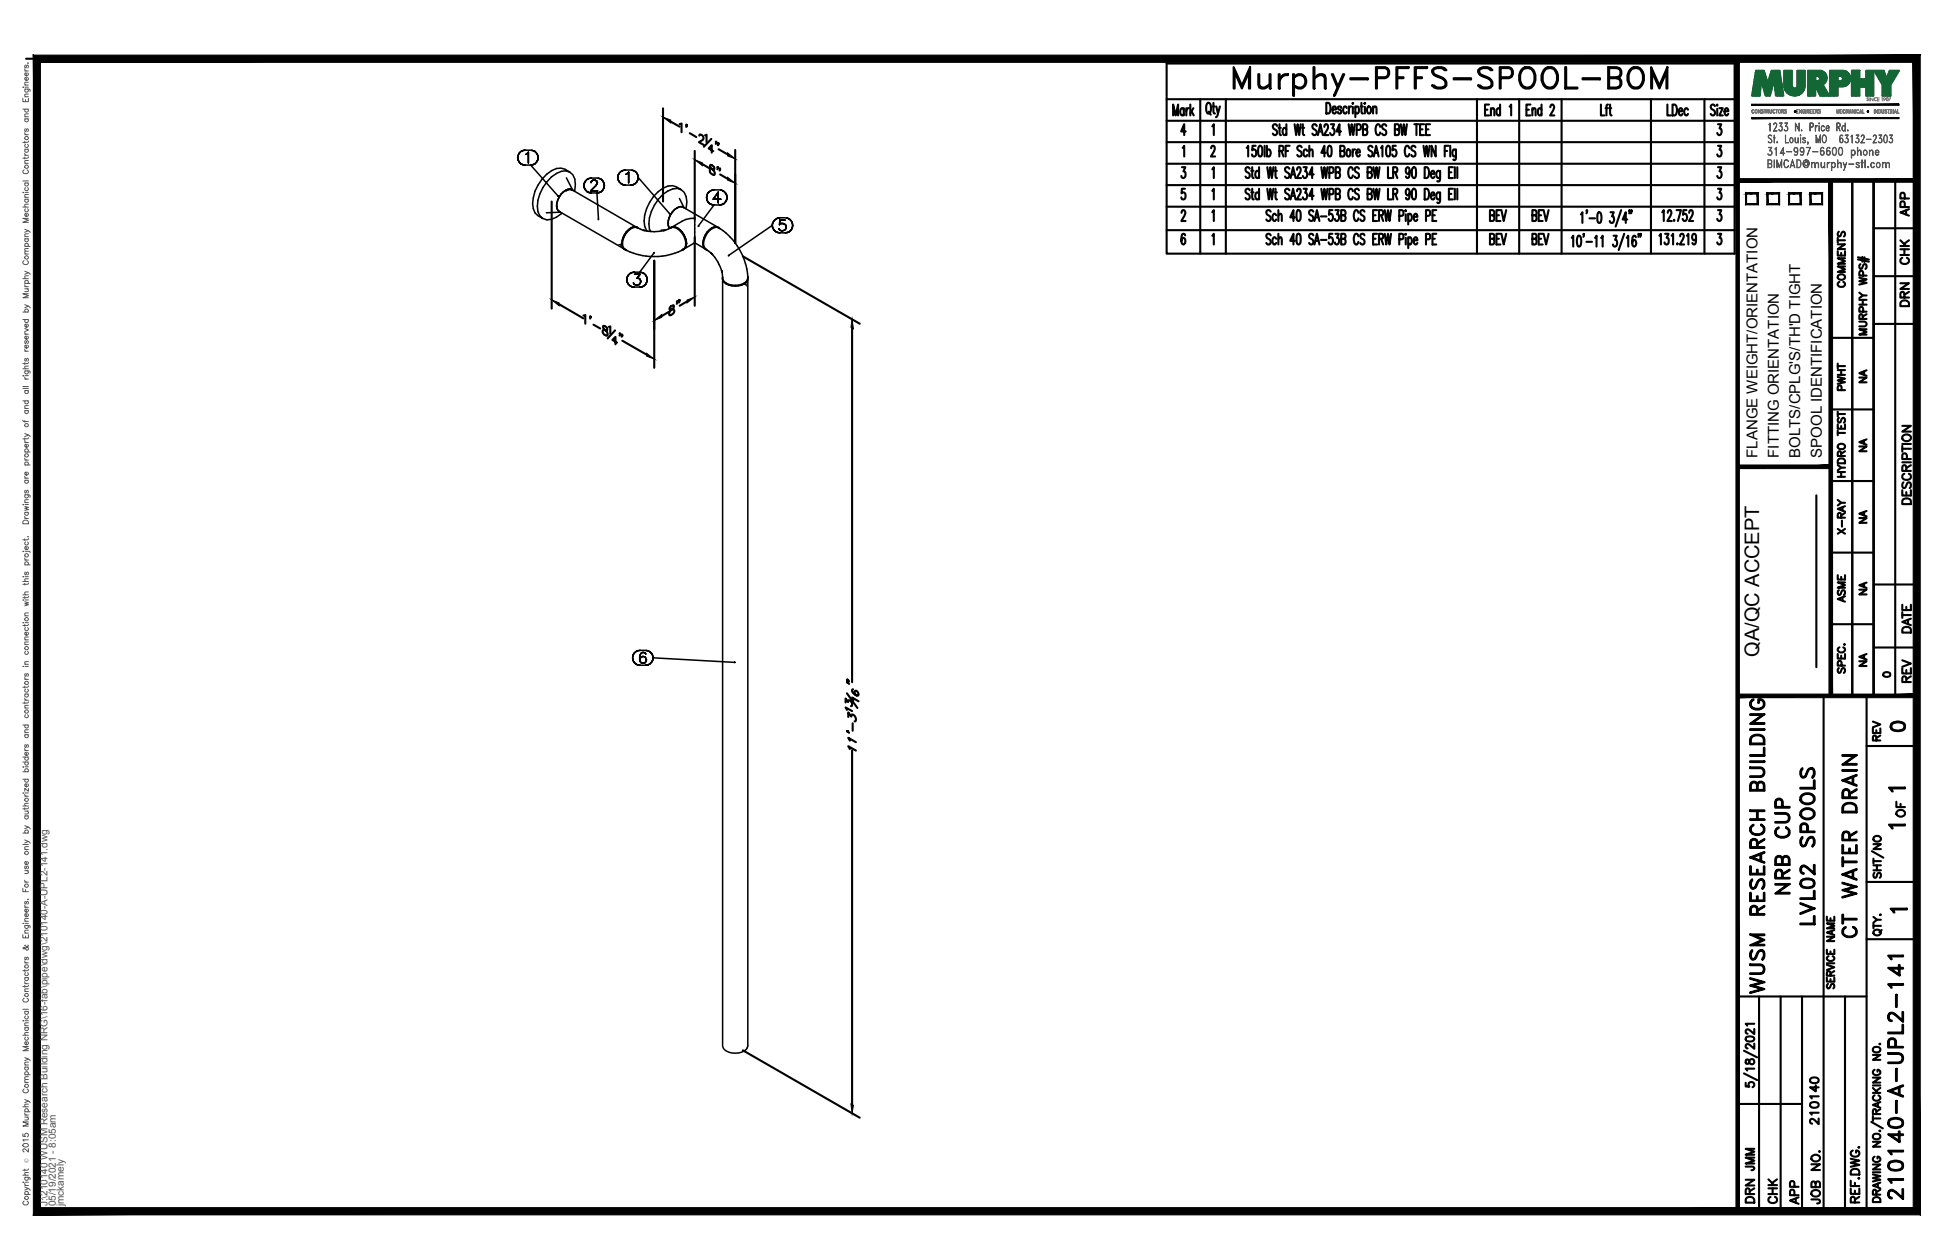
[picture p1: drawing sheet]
<svg xmlns="http://www.w3.org/2000/svg" width="432mm" height="279mm" viewBox="0 0 432 279" stroke-linecap="round" stroke-linejoin="round" font-family="sans-serif">
<defs><g id="words">
<text font-size="10.6" x="272.3" y="22.6">Murphy-PFFS-SPOOL-BOM</text>
<g font-size="6.6">
<text x="397.6" y="199.3" transform="rotate(-90 397.6 199.3)">NRB CUP</text>
<text x="403.2" y="206" transform="rotate(-90 403.2 206)">LVL02 SPOOLS</text>
<text x="412.4" y="209.2" transform="rotate(-90 412.4 209.2)">CT WATER DRAIN</text>
<text x="391.9" y="221.5" transform="rotate(-90 391.9 221.5)">WUSM RESEARCH BUILDING</text>
<text x="422.6" y="267.1" transform="rotate(-90 422.6 267.1)">210140-A-UPL2-141</text>
</g>
<g font-size="5.3">
<text x="338.3" y="50.1">BEV</text>
<text x="417.7" y="163.3">0</text>
<text x="389.8" y="260.7" transform="rotate(-90 389.8 260.7)">JMM</text>
<text x="389.8" y="267.8" transform="rotate(-90 389.8 267.8)">DRN</text>
<text x="399.7" y="268.1" transform="rotate(-90 399.7 268.1)">APP</text>
</g>
<g font-size="4.9">
<text x="424" y="49" transform="rotate(-90 424 49)">APP</text>
<text x="424" y="59.6" transform="rotate(-90 424 59.6)">CHK</text>
<text x="409.9" y="64.9" transform="rotate(-90 409.9 64.9)">COMMENTS</text>
<text x="424" y="69.1" transform="rotate(-90 424 69.1)">DRN</text>
<text x="409.9" y="87.8" transform="rotate(-90 409.9 87.8)">PWHT</text>
<text x="424.4" y="112.9" transform="rotate(-90 424.4 112.9)">DESCRIPTION</text>
<text x="409.9" y="119.6" transform="rotate(-90 409.9 119.6)">X-RAY</text>
<text x="409.9" y="134.8" transform="rotate(-90 409.9 134.8)">ASME</text>
<text x="424.4" y="141.5" transform="rotate(-90 424.4 141.5)">DATE</text>
<text x="424.4" y="152.4" transform="rotate(-90 424.4 152.4)">REV</text>
<text x="417.7" y="165.5" transform="rotate(-90 417.7 165.5)">REV</text>
<text x="423" y="182.4" transform="rotate(-90 423 182.4)">OF</text>
<text x="403.9" y="250.5" transform="rotate(-90 403.9 250.5)">210140</text>
<text x="394.8" y="268.1" transform="rotate(-90 394.8 268.1)">CHK</text>
<text x="404.3" y="268.1" transform="rotate(-90 404.3 268.1)">JOB NO.</text>
</g>
<g font-size="4.4">
<text x="414.5" y="86.1" transform="rotate(-90 414.5 86.1)">NA</text>
<text x="414.5" y="101.2" transform="rotate(-90 414.5 101.2)">NA</text>
<text x="414.5" y="117.1" transform="rotate(-90 414.5 117.1)">NA</text>
<text x="414.5" y="133" transform="rotate(-90 414.5 133)">NA</text>
<text x="389.9" y="145.7" transform="rotate(-90 389.9 145.7)">QA/QC ACCEPT</text>
<text x="414.5" y="148.9" transform="rotate(-90 414.5 148.9)">NA</text>
</g>
<text font-size="4" x="416.3" y="151.3">0</text>
<g font-size="3.5">
<text x="417.3" y="176.7">1</text>
<text x="417.3" y="184.9">1</text>
<text x="417.7" y="203.6">1</text>
</g>
<g font-size="3.3">
<text x="389.5" y="101.5" transform="rotate(-90 389.5 101.5)">FLANGE WEIGHT/ORIENTATION</text>
<text x="394.3" y="101.5" transform="rotate(-90 394.3 101.5)">FITTING ORIENTATION</text>
<text x="399.1" y="101.5" transform="rotate(-90 399.1 101.5)">BOLTS/CPLG'S/TH'D TIGHT</text>
<text x="403.8" y="101.5" transform="rotate(-90 403.8 101.5)">SPOOL IDENTIFICATION</text>
</g>
<g font-size="2.2" fill="#545454">
<text x="10.5" y="267.5" transform="rotate(-90 10.5 267.5)">J:\210140 WUSM Research Building NRG\16-fab\pipe\dwg\210140-A-UPL2-141.dwg</text>
<text x="12.4" y="267.5" transform="rotate(-90 12.4 267.5)">05/19/2021 - 8:05am</text>
<text x="14.1" y="267.4" transform="rotate(-90 14.1 267.4)">jmckamely</text>
</g>
<text font-size="1.3" fill="#545454" x="6.3" y="257.9" transform="rotate(-90 6.3 257.9)">Ó</text>
</g></defs>
<!-- layer: HP-TWR-WLD -->
<g fill="none" stroke="#000" stroke-width=".34">
<path d="M114.8 35v.5v-.5M114.8 34.4v.6v-.6M114.8 35.5l.3 .4-.3-.4M115.1 34l-.3 .4 .3-.4M115.1 35.9l.3 .4-.3-.4M115.4 33.6l-.3 .4 .3-.4M115.4 36.3l.5 .2-.5-.2M115.9 33.4l-.5 .2 .5-.2M115.9 36.5l.5 .1-.5-.1M116.4 33.3l-.5 .1 .5-.1M116.4 36.6h1.2M116.4 33.3h1.2"/>
<path d="M116.6 34.2l.2-.1-.2 .1M116.8 34.1l.3-.3-.3 .3M117.1 33.8v2.3v-2.3M117.6 36.6l.5-.1-.5 .1M117.6 36.6l6.1 6.9M118.1 33.4l-.5-.1 .5 .1M118.1 36.5l.5-.2-.5 .2M118.6 33.6l-.5-.2 .5 .2M118.6 36.3l.3-.4-.3 .4M118.9 34l-.3-.4 .3 .4M118.9 35.9l.3-.4-.3 .4M119.2 34.4l-.3-.4 .3 .4"/>
<path d="M119.2 35.5l.1-.5-.1 .5M119.3 35l-.1-.6 .1 .6M121.2 38.6a3.6 3.6 0 0 1 5.1-.4 3.7 3.7 0 0 0-4.1 1 8.7 8.7 0 0 0-3 7.7l.5 1 .6 .6a3.1 3.1 0 0 1-2.2-3.3 9 9 0 0 1 3.1-6.6zM125.5 39.4l1.4 2.7M126.3 38.2a3.6 3.6 0 0 1 1 4.2M130.1 39.8l-.3 .4 .3-.4M130.6 39.6l-.5 .2 .5-.2M131.1 39.5l-.5 .1 .5-.1M131.1 39.5h1.2M131.5 39.9h.4h-.4M131.9 39.9l.3 .2-.3-.2M132.8 39.6l-.5-.1 .5 .1"/>
<path d="M133.3 39.8l-.5-.2 .5 .2M137 39.4v.5v-.5M137 38.8v.6v-.6M137 39.9l.3 .4-.3-.4M137.3 38.4l-.3 .4 .3-.4M137.7 38l-.4 .4 .4-.4M138.1 37.8l-.4 .2 .4-.2M138.6 37.7l-.5 .1 .5-.1M138.6 37.7h1.2M138.8 38.6l.2-.1-.2 .1M139 38.5l.3-.3-.3 .3M139.3 38.2v2.3v-2.3"/>
<path d="M140.3 37.8l-.5-.1 .5 .1M140.8 38l-.5-.2 .5 .2M141.2 38.4l-.4-.4 .4 .4M141.4 38.8l-.2-.4 .2 .4M141.4 39.9l.1-.5-.1 .5M141.5 39.4l-.1-.6 .1 .6M141.5 39.4l6.9 8M123.7 43.5l.1 .1zM124 47.1l-2.9 .1M124.1 47h.1M124.1 47l13.9 8M124.4 43.1a3.5 3.5 0 0 0-.8 3.5l.5 .3a1.91 1.91 0 0 1-.5-2.5z"/>
<path d="M124.4 43.1a1.94 1.94 0 0 1 2.4-1 1.94 1.94 0 0 0-2.4 1zM124.6 47.2a5 5 0 0 1-3.4 1.6l-.9-.3M125.5 42.3l.5-.2h.9l13.9 8.1M126.9 42.1l.1 .1M129.4 41.1l.1 .5-.1-.5M129.5 40.6l-.1 .5 .1-.5M129.5 41.6l.3 .5-.3-.5M129.8 40.2l-.3 .4 .3-.4M129.8 42.1l.3 .4-.3-.4M130.1 42.5l.5 .2-.5-.2M130.6 42.7l.5 .1-.5-.1M130.9 42.3h1.6h-1.6"/>
<path d="M131 40.5h.1M131 40.4l.1-.2-.1 .2M131.1 42.8h1.2M131.1 40.2l.2-.1-.2 .1M131.3 40.1l.2-.2-.2 .2M132.1 41.2l-1.2 1.1 1.2-1.1M132.2 40.1l.1 .1-.1-.1M132.3 40.8l-.2 .4 .2-.4M132.3 40.2l.1 .2-.1-.2M132.3 42.8l.5-.1-.5 .1M132.3 42.8l.4 5.9v-.2M132.4 40.6l-.1 .2 .1-.2"/>
<path d="M132.4 40.4v.2v-.2M132.8 42.7l.5-.2-.5 .2M133.3 42.5l.3-.4-.3 .4M133.6 40.2l-.3-.4 .3 .4M133.6 42.1l.3-.5-.3 .5M133.9 40.6l-.3-.4 .3 .4M133.9 41.6l.1-.5-.1 .5M134 41.1l-.1-.5 .1 .5M137.3 40.3l.4 .4-.4-.4M137.7 40.7l.4 .3-.4-.3M138.1 41h.5h-.5M138.4 55.2l.3 .1"/>
<path d="M138.6 41h1.2M139.8 41h.5h-.5M140.3 41l.5-.3-.5 .3M140.8 40.7l.4-.4-.4 .4M141 50.3l.2 .1a2.43 2.43 0 0 0-2.8 1.7 2.49 2.49 0 0 0 0 3.1l-.2-.1M141.2 40.3l.2-.4-.2 .4M141.2 50.4l.1 .2M141.3 50.5l.1 .1M143.5 51.3a3.9 3.9 0 0 1-.6-3.6 8.6 8.6 0 0 1 5.2-6.4l1-.1 .8 .2 1.1 .7a3.7 3.7 0 0 0-4.1 1 8.8 8.8 0 0 0-2.9 7.7l.2 .5M144.9 56.1l-3.1 4.3h-1.2M145 56l-.1 .1zM147.6 51h-1.1"/>
<path d="M148.4 47.4l.1 .1zM148.8 50.4l-.1 .2M148.8 50.4a2.43 2.43 0 0 1 2.8 1.7l.3 .6M149 50.3l-.2 .1M149.1 47a3.1 3.1 0 0 0-.7 3.6M149.2 50.2a7.4 7.4 0 0 1 4.8-1.8v5.4l-2 1.2M149.5 46.5a1.53 1.53 0 0 1 2-.5 1.09 1.09 0 0 0-1.4 .1l-1 .9zM150.6 44l1 2M151 42.1a3.6 3.6 0 0 1 1 4.2M151.6 46l7.2 4.2M151.8 55a3.5 3.5 0 0 0-2.7-4.6l-2 .7h.2a9.5 9.5 0 0 1-4.7 0h.3l-1.4-.5a1.96 1.96 0 0 0-2.5 .9 3.2 3.2 0 0 0-.8 3.5l.3 .3M151.8 55.1l-.5 .2"/>
<path d="M151.9 52.7l.3 1.3-.1 .5M152.1 54.5l-.2 .4-.7 .5 .3-.1a13.9 13.9 0 0 1-13 0l.3 .1M153.9 53.8l2.1 1.2M154.8 50.1v.1zM156.4 55.2l.3 .2M156.6 43.8l.1 .5-.1-.5M156.7 43.3l-.1 .5 .1-.5M156.7 44.3l.2 .5-.2-.5M156.9 42.8l-.2 .5 .2-.5M156.9 44.8l.4 .4-.4-.4M157.3 42.4l-.4 .4 .4-.4M157.3 45.2l.5 .2-.5-.2"/>
<path d="M157.8 42.2l-.5 .2 .5-.2M157.8 45.4l.5 .1-.5-.1M158.1 44.2h1.7h-1.7M158.3 42.1l-.5 .1 .5-.1M158.3 42.1h1.2M158.9 50.3l.5 .3M159.2 50.4a2.39 2.39 0 0 0-2.8 1.6 2.41 2.41 0 0 0 0 3.2l-.2-.1M159.2 42.6l-1.1 1.6 1.1-1.6M159.2 42.6v2.4v-2.4M159.3 50.5l.2 .2-.2-.2M159.5 45.5l.5-.1-.5 .1M159.5 45.5h-1.2l-3.5 4.6"/>
<path d="M160 42.2l-.5-.1 .5 .1M160 45.4l.5-.2-.5 .2M160.5 42.4l-.5-.2 .5 .2M160.5 45.2l.3-.4-.3 .4M160.8 42.8l-.3-.4 .3 .4M160.8 44.8l.3-.5-.3 .5M161.1 43.3l-.3-.5 .3 .5M161.1 44.3v-.5v.5M161.1 43.8v-.5v.5M161.5 56.6l-.1 .1zM171.2 50l.1 .5-.1-.5M171.2 50l-9.7 6.6"/>
<path d="M171.3 49.5l-.1 .5 .1-.5M171.3 50.5l.2 .5-.2-.5M171.5 49l-.2 .5 .2-.5M171.5 51l.4 .3-.4-.3M171.9 48.6l-.4 .4 .4-.4M171.9 51.3l.5 .2-.5-.2M172.4 48.4l-.5 .2 .5-.2M172.4 51.5l.5 .1-.5-.1M172.8 51l-.1-.3 .1 .3M172.8 49.8l.1-.1-.1 .1M172.9 48.3l-.5 .1 .5-.1M172.9 48.8l-.1 1 .1-1"/>
<path d="M172.9 51h-.1h.1M172.9 49.7l.3-.1-.3 .1M172.9 51.6h1.2M172.9 48.3h1.2M173.2 51.2l-.3-.2 .3 .2M173.2 49.6h.4h-.4M173.6 51.2h-.4h.4M173.6 49.6l.3 .1-.3-.1M173.9 51l-.3 .2 .3-.2M173.9 49.7l.2 .2-.2-.2M174 48.8h-1.1h1.1M174.1 51.6l.5-.1-.5 .1"/>
<path d="M174.1 50.8l-.2 .2 .2-.2M174.1 49.9l.2 .3-.2-.3M174.3 50.2l-.2 .6zM174.6 48.4l-.5-.1 .5 .1M174.6 51.5l.4-.2-.4 .2M175 48.6l-.4-.2 .4 .2M175 51.3l.4-.3-.4 .3M175.4 49l-.4-.4 .4 .4M175.4 51l.2-.5-.2 .5M175.6 49.5l-.2-.5 .2 .5M175.6 50.5l.1-.5-.1 .5M175.7 50l-.1-.5 .1 .5"/>
<path d="M138.9 62l.1 .5-.1-.5M139 61.5l-.1 .5 .1-.5M139 62.5l.3 .5-.3-.5M139.3 61l-.3 .5 .3-.5M139.3 63l.3 .4-.3-.4M139.6 60.6l-.3 .4 .3-.4M139.6 63.4l.5 .2-.5-.2M140.1 60.4l-.5 .2 .5-.2M140.1 63.6l.5 .1-.5-.1M140.4 62.7l.3 .4zM140.6 60.4h-.5h.5M140.6 63.7h1.2"/>
<path d="M140.7 60.8h1.2h-1.2M140.7 63.1l.6 .1zM141.2 61.7h.3h-.3M141.5 61.7l.3 .1-.3-.1M141.7 63.1l-.4 .1 .4-.1M141.8 61.8l.1 .2-.1-.2M141.8 63.7l.5-.1-.5 .1M141.9 60.8l-.7 .9 .7-.9M141.9 62.9l-.2 .2 .2-.2M141.9 62l.1 .3-.1-.3M142 62.3l-.1 .6zM142.3 60.4h-.5h.5"/>
<path d="M142.3 63.6l.5-.2-.5 .2M142.8 60.6l-.5-.2 .5 .2M142.8 63.4l.4-.4-.4 .4M143.2 61l-.4-.4 .4 .4M143.2 63l.2-.5-.2 .5M143.4 61.5l-.2-.5 .2 .5M143.4 62.5l.1-.5-.1 .5M143.5 62l-.1-.5 .1 .5M160.2 62.3v169.6a2.51 2.51 0 0 0 2.8 1.6 2.51 2.51 0 0 0 2.8-1.6v-169.6M160.2 61.7l-.2-1.7v.2a9.2 9.2 0 0 0-2.3-4l.1 .2-1.1-1a1.9 1.9 0 0 1-.5-2.6 3.3 3.3 0 0 1 2.7-2.4 13.6 13.6 0 0 1 6.9 11.3M160.2 61.8v.3M165.7 61.5a1.49 1.49 0 0 1-1.3 1.6 3.6 3.6 0 0 1-4.1-1l-.1-.6"/>
<path d="M165.8 61.8v.3M140.2 145.9l.1 .5-.1-.5M140.3 145.4l-.1 .5 .1-.5M140.3 146.4l.2 .4-.2-.4M140.5 144.9l-.2 .5 .2-.5M140.5 146.8l.4 .4-.4-.4M140.9 144.5l-.4 .4 .4-.4M140.9 147.2l.5 .3-.5-.3M141.4 144.3l-.5 .2 .5-.2M141.4 147.5h.5h-.5M141.8 145.7v.5v-.5M141.9 144.2l-.5 .1 .5-.1"/>
<path d="M141.9 147.5h1.2M141.9 144.2h1.2M141.9 145.1l-.1 .6 .1-.6M141.9 145.9l-.1 .3 .1 .5-.1-.5zM141.9 146.7l.2 .3-.2-.3M142.1 144.8l-.2 .3 .2-.3M142.1 145.7l-.2 .2 .2-.2M142.1 147l.4 .1-.4-.1M142.5 144.7l-.4 .1 .4-.1M142.5 145.6l-.4 .1 .4-.1M142.5 147.1h.1h-.1M142.6 145.6h-.1h.1"/>
<path d="M142.6 147.1l.3-.1-.3 .1M142.7 144.7h-.2h.2M142.9 145.7l-.3-.1 .3 .1M142.9 147l.3-.3-.3 .3M143 144.8l-.3-.1 .3 .1M143.1 147.5h.5h-.5M143.2 145.9l-.3-.2 .3 .2M143.2 145l-.2-.2 .2 .2M143.2 146.7l.1-.3-.1 .3M143.2 145.9l.1 .5zM143.6 144.3l-.5-.1 .5 .1M143.6 147.5l.4-.3-.4 .3"/>
<path d="M144 144.5l-.4-.2 .4 .2M144 147.2l.4-.4-.4 .4M144.4 144.9l-.4-.4 .4 .4M144.4 146.8l.3-.4-.3 .4M144.7 145.4l-.3-.5 .3 .5M144.7 146.4v-.5v.5M144.7 145.9v-.5v.5M144.7 145.9l18.1 1M162.8 146.8l.2 .1z"/>
</g>
<g fill="none" stroke="#000" stroke-width=".22">
<path d="M123.4 45.6h.1M123.5 45.7h.1M123.9 47l.4 .1M125.5 42.2h.1M127.2 42.4a1.19 1.19 0 0 0-1.8-.2v-.1a4.4 4.4 0 0 0-2 4.1 1.34 1.34 0 0 0 1.1 1M137.8 54h.1M137.9 54l-.8 .2M138 54h.1M138 54l-.4 .3v.2M138.5 55.4l.4 .1M138.5 55.3l.3 .1M138.8 51.4l1-.8a1.31 1.31 0 0 1 1.6-.2 2.6 2.6 0 0 0-2.9 1.7 3.2 3.2 0 0 0-.3 3l.3 .3a1.51 1.51 0 0 1-.6-2l.1-.7z"/>
<path d="M138.9 55.5h.1M139.9 50.7h.1M141.3 50.5l.1 .1M141.4 50.4l.3 .3M148.1 49.5h.1M148.2 49.6h.1M148.4 50.7l.3-.3-.4 .3M148.7 50.4a1.25 1.25 0 0 1 1.5 .2v-.1a3.9 3.9 0 0 1 1.8 4.5l-.4 .3M148.8 50.4h.9l.5 .2M150.1 50.6h.1M150.2 46.1h.1M151.1 55.5h.1"/>
<path d="M151.2 55.4l.4-.1-.5 .2M152 46.3a1.24 1.24 0 0 0-1.9-.2v-.1a3.7 3.7 0 0 0-1.7 4.7M152.1 54.1h.1M152.2 54h.1M155.8 54h.1M155.9 54.1h.1M156.3 55.3l.4 .1M156.5 55.3l.2 .1M157.9 50.6h.1M159.7 50.7a1.21 1.21 0 0 0-1.9-.1v-.1a4.3 4.3 0 0 0-2 4.1 1.29 1.29 0 0 0 1 .9M160.2 61.4l-.1 .4M160.2 61.8l.4 .8 .4 .4"/>
<path d="M160.2 61.5v.2M160.9 62.9h.1M161 63h.1M161 63a4.3 4.3 0 0 0 3.9 0M164.9 62.8l.4 .3 .2-.1M164.9 63l.6 .4M165 62.9h.1M165.7 61.5l.1 .2M165.8 61.2a1.53 1.53 0 0 1-1.4 2.1 3.8 3.8 0 0 1-4.2-1v-1M165.8 61.8l-.4 .8-.5 .4"/>
</g>
<!-- layer: PS-BDR -->
<g fill="#000" stroke="#000" stroke-width=".22">
<path d="M388.3 26.1v.2l32.6-.2zM388.3 26.3l32.6-.2v.2z"/>
<path d="M388.3 23.1v.3l32.6-.3zM388.3 23.4l32.6-.3v.3z"/>
<path d="M7.4 12.2v257.2l1.6-1.6zM7.4 12.2l1.6 1.6v254zM7.4 12.2l1.6 1.6 416.6-1.6zM9 13.8l416.6-1.6-1.5 1.6zM425.6 12.2l-1.5 1.6 1.5 255.6zM424.1 13.8l1.5 255.6-1.5-1.6zM7.4 269.4h418.2l-1.5-1.6zM9 267.8h415.1l-416.7 1.6z"/>
</g>
<!-- layer: PS-BDR-T -->
<g fill="none" stroke="#000" stroke-width=".47">
<path d="M415.3 40v114.3h-4.7v-114.2v114.2h-4.8v-114.2M387 42.9h2.6v2.4h-2.6zM391.8 42.9h2.6v2.4h-2.6zM396.6 42.9h2.5v2.4h-2.5zM401.3 42.9h2.6v2.4h-2.6zM411.8 57.5l2.5 .5M411.8 57.1l2.5 .5M412.4 58.6a.59 .59 0 0 0-.3 .5 .59 .59 0 0 0 .4 .5l.3-.1 .3-.8 .4-.1a.64 .64 0 0 1 0 1M412.8 57v1M413.3 57.1v1M405.8 74.9h9.5M412.1 71.3l1.4 .1a.52 .52 0 0 1 .2 .6 .52 .52 0 0 1-.4 .4h-1.2"/>
<path d="M412.1 61.6l1.7 .4-1.7 .3 1.7 .4-1.7 .4M412.1 67.5h1.7M412.1 66.5h1.7M412.1 64.9l.8 .6M412.9 70.7l-.1-.9-.4-.1-.3 .3v.7h1.7M412.9 66.5v1M413 69.1l-.1-.9-.5-.1-.3 .3v.7h1.7M413 61.1l-.1-.9-.5-.1-.3 .3v.7h1.7M413.8 73h-1.7l1.7 .6-1.7 .6h1.7M413.8 65.5h-.9l-.8 .6M413.8 69.7l-.9 .5M405.8 90.8h9.5"/>
<path d="M407.4 94.1v1h1.6v-1M407.4 96h1.6M407.4 91.3v1.1M407.4 95.4v1.1M407.4 91.8h1.6M407.4 98.7a.79 .79 0 0 1 1-.3 .79 .79 0 0 1 .5 .9 .78 .78 0 0 1-1 .3 .78 .78 0 0 1-.5-.9zM407.6 92.7a.59 .59 0 0 0-.3 .5 .59 .59 0 0 0 .4 .5l.3-.1 .3-.8 .4-.1a.65 .65 0 0 1 0 1M408.1 94.5v.6M402.6 109.8v38.1M405.8 106.7h9.5M407.4 105.7h1.6M407.4 104.7h1.6"/>
<path d="M407.4 103.1l.7 .6M407.4 102a.9 .9 0 0 1 1.6 .2v.5h-1.6zM408.1 101.1l-.1-.9-.3-.1-.3 .3v.7h1.6M408.1 104.7v1M409 103.7h-.9l-.7 .6M409 100.1l-.9 .5M405.8 122.5h9.5M405.8 138.4h9.5M407.4 145v1h1.6v-1M407.6 148.2a.59 .59 0 0 0-.3 .5 .59 .59 0 0 0 .4 .5l.3-.2 .3-.7 .4-.1a.65 .65 0 0 1 0 1M407.7 143.5a.59 .59 0 0 0-.3 .7 .59 .59 0 0 0 .6 .5h.4a.59 .59 0 0 0 .6-.5 .59 .59 0 0 0-.4-.7M408.1 145.4v.6"/>
<path d="M408.2 147.6l-.1-.9-.4-.2-.3 .4v.7h1.6M408.8 142.9h.2z"/>
</g>
<!-- layer: PS-DIM -->
<path d="M5.8 13h419" fill="none" stroke="#000" stroke-width=".47"/>
<!-- layer: 0 -->
<g fill="none" stroke="#000" stroke-width=".47">
<path d="M415.3 40v114.3M420.1 40v114.3M415.3 50.6h9.5M415.3 61.2h9.5M415.3 71.8h9.5M415.3 129.6h9.5M415.3 143.6h9.5M386.6 238l2.9 1.5M386.6 233l2.9 1.5M387 235a.6 .6 0 0 0 .2 .9l.5-.2a.62 .62 0 0 1 .5-.8 .62 .62 0 0 1 .7 .7 .63 .63 0 0 1-.8 .4 .63 .63 0 0 1-.4-.8 .4 .4 0 0 0-.7-.2zM387 230l.8-.2a.85 .85 0 0 1 1.1 .6 1.14 1.14 0 0 1-1.9 0zM388.9 237h-1.9l.3 .4"/>
<path d="M388.9 231.4v1.2l-1-.8-.6-.3-.3 .2v.5l.4 .3M388.9 228.2v1.1l-1-.8-.6-.3-.3 .2v.5l.4 .3M388.9 227h-1.9l.3 .4M387 240.1v.8l.8 .1a.62 .62 0 0 1 0-.9 .62 .62 0 0 1 .9 .1 .62 .62 0 0 1-.2 .9"/>
</g>
<g fill="#000" stroke="#000" stroke-width=".22">
<path d="M384.8 13l.8 255.6v-255.6zM384.8 13l.8 255.6h-.8z"/>
<path d="M385.2 39.6v.8l39.6-.8zM385.2 40.4l39.6-.8v.8z"/>
<path d="M424.5 40l.8 114.3v-114.3zM424.5 40l.8 114.3h-.8z"/>
<path d="M385.2 153.9v.8l39.6-.8zM385.2 154.7l39.6-.8v.8z"/>
</g>
<!-- layer: PS-LOGO -->
<g fill="none" stroke="#545454" stroke-width=".22">
<path d="M5.1 19.3h.1zM5.5 19.8h.9l.2 .1v.4M5.5 15.3v.3l.3 .1M5.5 18.9h.8M5.5 15.7h.8M5.5 19.3h.8M5.7 19.8a.38 .38 0 0 0-.1 .5 .38 .38 0 0 0 .6 0 .38 .38 0 0 0-.1-.5M5.7 14.4l-.2 .3v.3h.3l.1-.4 .2-.2 .2 .3-.2 .4M6.1 17.2a.38 .38 0 0 1 .1 .5 .38 .38 0 0 1-.6 0 .38 .38 0 0 1 .1-.5h.1v.7M6.1 16.2a.38 .38 0 0 1 .1 .5 .38 .38 0 0 1-.6 0 .38 .38 0 0 1 .1-.5h.1v.6M6.2 13.9v.1zM6.3 18.2l-.8 .1v.3l.2 .3"/>
<path d="M5.1 21.8v.7h1.2v-.7M5.1 24.2h1.2M5.4 37.7a.43 .43 0 0 0-.3 .5 .43 .43 0 0 0 .4 .3h.3a.43 .43 0 0 0 .5-.3 .43 .43 0 0 0-.3-.5M5.5 34v.3l.3 .1M5.5 29.4v.3l.3 .2M5.5 31.3v.4M5.5 34.8v.4M5.5 36.2h.8M5.5 34.4h.8M5.5 33.1h.8M5.5 29.9h.8M5.5 26.4h.8"/>
<path d="M5.5 25.9h.8M5.5 21.4h.8M5.7 33.1a.38 .38 0 0 0-.1 .5 .38 .38 0 0 0 .6 0 .38 .38 0 0 0-.1-.5M5.7 32a.4 .4 0 0 0-.1 .6 .4 .4 0 0 0 .6 0 .4 .4 0 0 0-.1-.6M5.7 28.6l-.2 .2v.3h.3l.1-.4 .2-.1 .2 .2-.2 .4M5.7 26.4a.38 .38 0 0 0-.1 .5 .38 .38 0 0 0 .6 0 .38 .38 0 0 0-.1-.5M5.7 24.2a.38 .38 0 0 0-.1 .6 .38 .38 0 0 0 .6 0 .38 .38 0 0 0-.1-.6M5.7 22.1v.4M6.3 35.6h-.8v.3l.2 .3M6.3 34.8l-.3 .3h-.9M6.3 31.3l-.3 .3h-.9M6.3 25.3h-.8v.3l.2 .3"/>
<path d="M6.3 20.9h-.8v.3l.2 .2M391.9 34.2l.2 .2M392 36.3l.6-.1v-.6l-.6-.1v1.6l.6-.1v-.6h-.6M392.1 30a.44 .44 0 0 1 .7 .2 .38 .38 0 0 0-.6-.2 .38 .38 0 0 0-.1 .5l.4 .3a.46 .46 0 0 1 .2 .7 .46 .46 0 0 1-.7-.1 .41 .41 0 0 0 .6 .1 .41 .41 0 0 0 0-.6l-.6-.4zM392.3 33.3a.53 .53 0 0 1 .5 .8 .53 .53 0 0 1-.9 0 .47 .47 0 0 0 .7 .2l.2-.3M392.4 27.2l-.1 1.9v-1.7l-.2 .2zM392.4 36.3l.3 .1v.6l-.8 .2v-1.8l.8 .2v.6l-.3 .2M392.5 33.4a.51 .51 0 0 1 .3 .5 .51 .51 0 0 1-.3 .5M392.7 32.8l-.7-.1h.8l-.5 .7M392.7 32.7l-.5 .7 .4 .1 .2 .3M393.1 30.5l.4 .1zM393.1 29l.8 .1h-.8l.7-1.3-.2-.5h-.2l-.3 .4 .1-.3a.39 .39 0 0 1 .6 0 .39 .39 0 0 1 0 .5l-.7 1.2"/>
<path d="M393.3 35.4v1.8zM393.3 29.9v1.8zM393.4 33l.4-.3v1.7l-.1-1.6zM393.9 35.4l.5 1.5 .6-1.5v1.8l-.1-1.4-.5 1.4-.5-1.4v1.4zM393.9 31.4l.1 .3zM393.9 31.5l.1 .1zM394.4 28.8l.1 .2M394.7 27.9a.55 .55 0 0 1 .4 .7 .55 .55 0 0 1-.7 .4l-.1-.3 .4 .3 .3-.4M394.7 33.9l.9 .1h-1l.7-1.3v1.7v-1.5l-.6 1.1M394.8 28l.2 .5-.2 .5M395 27.3l-.6-.1h.6l-.3 .8M395 27.2l-.4 .8 .4 .1v.3"/>
<path d="M395.5 28.8l.2 .2M395.7 35.5a.47 .47 0 0 1 .7 .3l-.3-.3h-.3a1.08 1.08 0 0 0 0 1.6h.3l.3-.3a.44 .44 0 0 1-.4 .4 .44 .44 0 0 1-.5-.4l-.1-.7zM395.8 29.9v1.7l.7 .1h-.7zM395.8 27.9a.55 .55 0 0 1 .5 .7 .55 .55 0 0 1-.7 .4l-.1-.3 .4 .3 .4-.4M396 28l.3 .5-.3 .5M396 33.6l1.2 .1zM396.2 27.3l-.6-.1h.7l-.5 .8M396.2 27.2l-.4 .8 .3 .1 .2 .3M396.9 30.6a.57 .57 0 0 1 .7 .4 .57 .57 0 0 1-.4 .7l-.3-.1-.2-.4zM396.9 36.8h.8M397 30.6a.52 .52 0 0 1 .4 .5 .52 .52 0 0 1-.4 .5l-.2-.4zM397 36.7h.7"/>
<path d="M397.3 35.4l.6 1.8-.6-1.5-.5 1.5zM397.7 33.3l.3 .4 .3-.1 .2-.3M397.7 33.1l.3-.3h.3l.2 .3M397.8 34.3h.5M397.9 30.5l.1 1 .3 .1 .3-.2-.3 .3-.3-.1-.1-.2zM398 27.2l.8 1.6v-1.6v1.9l-.8-1.6v1.6zM398 32.8l-.3 .4 .3 .5M398.2 32.8a1.22 1.22 0 0 1 .1 1.6M398.3 35.4h.5a1.05 1.05 0 0 1 0 1.8h-.5zM398.3 35.5a.84 .84 0 0 1 .9 .5 .84 .84 0 0 1-.2 .9l-.7 .2zM398.5 33.5l-.2 .2a.49 .49 0 0 1-.6-.2 .49 .49 0 0 1 .1-.6 .49 .49 0 0 1 .7 0v.4a.81 .81 0 0 1-.5 1.1l-.3-.2 .1 .2M398.5 33.3l-.3 .4"/>
<path d="M398.6 30.5v1.2zM399 30l.1-.1v.3zM399.1 33.3l.3 .4 .3-.1 .1-.3M399.1 33.1l.3-.3h.3l.1 .3M399.1 30h.1M399.1 30.5v1.2zM399.1 34.3h.6M399.4 28.8v.3l-.1-.1zM399.4 28.9h.1M399.4 32.8a.51 .51 0 0 0-.3 .4 .51 .51 0 0 0 .3 .5M399.5 32.8a1.22 1.22 0 0 1 .1 1.6M399.6 31.5h.6"/>
<path d="M399.6 30.8l.6 .6-.2 .3-.4-.1v-.2l.1 .2M399.6 30.7h.6M399.7 30.6v.3M399.8 33.5l-.1 .2a.5 .5 0 0 1-.7-.5 .5 .5 0 0 1 .7-.4l.2 .5a.83 .83 0 0 1-.5 1.1l-.3-.2 .1 .2M399.8 33.3l-.3 .4M399.9 35.6a.74 .74 0 0 1 1 .2 .74 .74 0 0 1-.1 1l-.1-1 .1 .9a.68 .68 0 0 0-.3-1.2 .68 .68 0 0 0-.8 .9 .66 .66 0 0 0 .4 .7 .66 .66 0 0 0 .7-.2 .7 .7 0 0 1-.9 .1 .7 .7 0 0 1-.2-.8zM400 36l.2-.2 .4 .1 .1 .2-.5-.2-.2 .3 .1 .4 .4 .1 .2-.2-.1 .2-.4 .1-.2-.2zM400.1 30.6l.1 .2-.2-.3-.4 .1v.2l.6 .5M400.1 31.2v.4M400.7 31.5h.1M400.8 31.9l-.1-.5 .1 .4-.2 .2M400.8 31.7v.1"/>
<path d="M401.3 28.1l.6-.1v-.6l-.6-.1-.1 1.8v-1.9h.5l.2 .4v.4l-.2 .2h-.4M401.3 32.7l-.7 1.7 .7-1.7h-.9l.9 .1M401.6 36v1.2zM401.8 33.6l1.2 .1zM401.8 36.1h.5l.1 1.1-.2-1-.3-.1-.3 .3zM402.4 27.8v1.3zM402.5 29.9l.5 1.5 .5-1.5v1.8l-.1-1.4-.4 1.4-.4-1.4-.1 1.4zM402.6 36.1h.4l.1 1.1-.1-1-.3-.1-.3 .3zM402.6 27.9l.3-.1-.3 .2-.2 .4zM403.2 27.2l.1 .1v.2zM403.2 27.3h.1M403.2 27.8l.1 1.3z"/>
<path d="M403.5 34l.4 .4 .3-.1 .1-.3M403.5 33.8l.4-.4 .3 .1 .1 .3M403.6 36l.2 1 .3 .1 .3-.2-.3 .3-.4-.1zM403.7 32.8h.5M403.8 32.8l-.2 .2a1.17 1.17 0 0 0 .2 1.4M403.8 27.9l.4-.1 .2 .4-.2-.3a.54 .54 0 0 0-.4 .6 .54 .54 0 0 0 .4 .5l.2-.3-.2 .4h-.2l-.3-.5zM403.8 33.4l-.3 .5M404.1 33.4l.2 .5-.2 .5M404.1 30l.2-.1a.95 .95 0 0 1 .6 .9 .95 .95 0 0 1-.6 .9 1.24 1.24 0 0 1-.2-1.7zM404.1 30.1l.2-.1a.87 .87 0 0 1 .5 .8 .87 .87 0 0 1-.5 .8 1.19 1.19 0 0 1-.2-1.5zM404.2 32.8l.1 .1-.4-.2a1.42 1.42 0 0 0-.2 1.7 .49 .49 0 0 0 .6-.2 .49 .49 0 0 0-.1-.7 .49 .49 0 0 0-.7 .1M404.4 36l.1 1.2z"/>
<path d="M404.8 28.4h.6l-.2-.5a.54 .54 0 0 0-.4 .6 .54 .54 0 0 0 .4 .5l.2-.3-.2 .4a.63 .63 0 0 1-.4-.6 .63 .63 0 0 1 .4-.7l.3 .7h-.7M404.9 34l.3 .4 .3-.1 .2-.3M404.9 33.8l.3-.4 .3 .1 .2 .3M405 36l.1 1.2zM405.1 32.8h.5M405.1 32.8l-.1 .2a1.17 1.17 0 0 0 .2 1.4M405.2 33.4l-.3 .5M405.3 36.1l.3-.1-.5 .5zM405.4 33.4l.3 .5-.3 .5M405.5 32.8l.2 .1a.36 .36 0 0 0-.6-.1l-.2 .6v.8l.2 .2a.49 .49 0 0 0 .6-.2 .49 .49 0 0 0-.1-.7 .49 .49 0 0 0-.7 .1M406 36v1.8zM406.2 36.1a.53 .53 0 0 1 .7 .5 .53 .53 0 0 1-.7 .5l-.2-.2 .3 .2a.51 .51 0 0 0 .5-.5 .51 .51 0 0 0-.5-.5l-.3 .2z"/>
<path d="M406.3 32.8l.4-.1a1.13 1.13 0 0 1 0 1.7h-.1a1.28 1.28 0 0 1-.3-1.6zM406.3 34.3h.6M406.3 32.8h.6M406.4 32.8l-.2 .6 .2 1M406.8 32.8l.2 .6-.2 1M407.2 28.1l.6-.1v-.6l-.6-.1-.1 1.8v-1.9l.7 .1 .1 .7-.3 .2h-.4M407.3 35.4l.1 1.8zM407.5 28.2l.4 .9-.3-.9M407.6 36.1h.5l.1 1.1-.2-1-.3-.1-.3 .3zM407.7 32.8l.3-.1a1.13 1.13 0 0 1 0 1.7h-.1a1.28 1.28 0 0 1-.2-1.6zM407.7 34.3h.5M407.7 32.8h.5"/>
<path d="M407.8 32.8l-.2 .6 .2 1M407.8 31.3l.3 .3 .4-.3M407.8 31l.3-.3 .4 .3M408 30.1h.4M408 30l-.1 .3a1.28 1.28 0 0 0 .2 1.3M408.1 30.7l-.3 .4M408.2 32.8l.2 .6-.2 1M408.2 30.7l.3 .4-.3 .5M408.4 30l.1 .2a.33 .33 0 0 0-.5-.2l-.2 .7 .2 .9a.48 .48 0 0 0 .5-.5 .48 .48 0 0 0-.5-.4l-.2 .1M408.5 27.9l.3-.1 .2 .3-.2-.2a.54 .54 0 0 0-.5 .6 .54 .54 0 0 0 .5 .5l.2-.2-.2 .3-.5-.3zM409 27.2l.1 1.9zM409 37l-.5-1 .5 1.2"/>
<path d="M409 31.4l.1 .2M409.2 30.7l.4 .1 .1 .2M409.3 30.6a.53 .53 0 0 1 .4 .6 .53 .53 0 0 1-.7 .4v-.2a.36 .36 0 0 0 .6 .1l.1-.2M409.3 36l-.6 1.8zM409.4 30.7l.3 .4-.3 .5M409.6 28.8v.3zM409.6 28.9v.1zM409.6 30l-.6-.1h.7l-.4 .8M409.6 29.9l-.4 .8M409.8 36.4h1.1zM410.4 33.3v1.7zM410.6 33.3a.53 .53 0 0 1 .7 .6 .53 .53 0 0 1-.7 .5l-.2-.2 .3 .2a.51 .51 0 0 0 .5-.5 .51 .51 0 0 0-.5-.6l-.3 .2z"/>
<path d="M410.6 29.9l-.1 1.8v-1.6l-.2 .2zM411.3 31.4l.2 .2M411.5 37h.6M411.5 36.4l.6 .3v.2a.38 .38 0 0 1-.3 .3 .38 .38 0 0 1-.4-.3l.2 .2M411.5 36.2h.6M411.6 36.1v.3M411.6 30.6a.52 .52 0 0 1 .5 .6 .52 .52 0 0 1-.7 .4l-.1-.2a.36 .36 0 0 0 .6 .1l.2-.2M411.7 32.7l.1 1.7zM411.8 30.7l.3 .4-.1 .3-.2 .2M412 36.1l.1 .2a.38 .38 0 0 0-.3-.3 .38 .38 0 0 0-.4 .3l.7 .5M412 36.7v.4M412 33.3h.5v1.1v-.8l-.2-.3-.5 .3z"/>
<path d="M412 30l-.6-.1h.7l-.5 .8M412 29.9l-.4 .8 .3 .1 .2 .2M412.5 36l.5 .1zM412.5 31.6l.8 .1h-.8l.7-1.3-.2-.4h-.2l-.3 .3 .1-.2a.39 .39 0 0 1 .6-.1 .39 .39 0 0 1 0 .6l-.7 1.1M412.7 35.4l.1 1.8zM413.2 33.3a.54 .54 0 0 1 .7 .6 .54 .54 0 0 1-.7 .5l-.2-.5zM413.4 35.4l.1 1.8zM413.7 30.8l1 .1zM414 36.9l.2 .1-.1 .2zM414 37l.1 .1zM414.4 33.3v1.1zM414.6 33.3h.5l.1 1.1-.1-1-.3-.1-.4 .3z"/>
<path d="M414.7 36.3l.3-.3 .4 .1v.3v-.2a.46 .46 0 0 0-.7 .4 .46 .46 0 0 0 .7 .4v-.1l-.2 .3a.59 .59 0 0 1-.5-.3 .59 .59 0 0 1 0-.6zM415.2 31.6l.8 .1h-.9a1.94 1.94 0 0 0 .8-1.4l-.2-.3h-.3l-.2 .3 .1-.2 .4-.2 .2 .5-.7 1.3M415.7 33.8h.7l-.2-.5a.48 .48 0 0 0-.5 .6 .48 .48 0 0 0 .6 .4l.1-.2-.1 .3a.53 .53 0 0 1-.6-.5 .53 .53 0 0 1 .6-.6l.2 .6h-.8M416 36.3l.1-.2a.53 .53 0 0 1 .7 .5 .53 .53 0 0 1-.7 .5l-.1-.2zM416.4 31.4l.2 .2M416.7 30.6a.53 .53 0 0 1 .5 .6 .53 .53 0 0 1-.7 .4l-.2-.2 .5 .2 .3-.3M416.9 30.7l.2 .4-.2 .5M417.1 30l-.6-.1h.6l-.4 .8M417.1 29.9l-.5 .8 .4 .1 .1 .2M417.3 36l.1 1.2zM417.5 36.1h.5l.1 1.1-.1-.8-.2-.3-.4 .3zM417.7 30l.3-.1a1.32 1.32 0 0 1 0 1.8l-.3-.1-.2-.7z"/>
<path d="M417.7 31.5h.5M417.7 30.1h.5M417.8 30l-.2 .7 .2 .9M418.2 30l.1 .7-.1 .9M418.3 36.1h.4l.1 1.1-.1-1-.3-.1-.3 .3zM418.8 31.4l.2 .2M419.1 30.6a.53 .53 0 0 1 .4 .6 .53 .53 0 0 1-.7 .4v-.2a.36 .36 0 0 0 .6 .1l.1-.2M419.3 30.7l.2 .4-.2 .5M419.4 30l-.6-.1h.7l-.4 .8M419.4 29.9l-.4 .8 .4 .1 .1 .2M5.1 42.7h.1zM5.1 45.9h1.2"/>
<path d="M5.1 40.1h1.2M5.4 57.8a.43 .43 0 0 0-.3 .5 .43 .43 0 0 0 .4 .4h.3a.43 .43 0 0 0 .5-.4 .43 .43 0 0 0-.3-.5M5.5 50.8l.8 .4-.8 .3M5.5 56.3h.8M5.5 54.6h1.2M5.5 52.9h.8M5.5 52.5h.8M5.5 44.2h.8M5.5 43.8h.8M5.5 40.6h.8M5.5 42.7h.8M5.7 54.6a.38 .38 0 0 1-.1-.5 .38 .38 0 0 1 .6 0 .38 .38 0 0 1-.1 .5"/>
<path d="M5.7 52.9a.38 .38 0 0 0-.1 .6 .38 .38 0 0 0 .6 0 .38 .38 0 0 0-.1-.6M5.7 46.3a.38 .38 0 0 0-.1 .6 .38 .38 0 0 0 .6 0 .38 .38 0 0 0-.1-.6M5.7 44.2a.38 .38 0 0 0-.1 .5 .38 .38 0 0 0 .6 0 .38 .38 0 0 0-.1-.5M5.7 41.6a.38 .38 0 0 0-.1 .6 .38 .38 0 0 0 .6 0 .38 .38 0 0 0-.1-.6M5.7 40.6a.38 .38 0 0 0-.1 .5 .38 .38 0 0 0 .6 0 .38 .38 0 0 0-.1-.5M6.1 47.3a.38 .38 0 0 1 .1 .6 .38 .38 0 0 1-.6 0 .38 .38 0 0 1 .1-.6h.1v.7M6.3 55.7l-.8 .1v.2l.2 .3M6.3 55.1h-.8v.3l.2 .3M6.3 51.8l-.8 .1v.3l.2 .3M6.3 51.2l.4 .4M6.3 48.4h-1.2l1.2 .4-1.2 .5h1.2M6.3 45.3h-.8v.3l.2 .3"/>
<path d="M6.3 43.1l-.8 .1v.3l.2 .3M5.1 70.9h1.2M5.1 69.2h1.2M5.1 61.8h1.2M5.5 77.4v.3l.3 .2M5.5 73.7v.2l.3 .2M5.5 72.8l.8 .4-.8 .3M5.5 67.5l.8 .4-.8 .3M5.5 63.1v.3l.3 .2M5.5 60.1l.8 .4-.8 .3M5.5 77.9h.8M5.5 74.1h.8"/>
<path d="M5.5 64h.8M5.5 63.6h.8M5.5 62.9h1.2M5.7 79.4l-.2 .3v.3h.3l.1-.4 .2-.2 .2 .3-.2 .4M5.7 75.6l-.2 .2v.3h.3l.1-.4 .2-.1 .2 .2-.2 .4M5.7 70.9a.38 .38 0 0 0-.1 .5 .38 .38 0 0 0 .6 0 .38 .38 0 0 0-.1-.5M5.7 69.2a.38 .38 0 0 1-.1-.6 .38 .38 0 0 1 .6 0 .38 .38 0 0 1-.1 .6M5.7 62.9a.38 .38 0 0 1-.1-.6 .38 .38 0 0 1 .6 0 .38 .38 0 0 1-.1 .6M6 64l.3 .3-.1 .3-.7 .1M6.1 76.5a.38 .38 0 0 1 .1 .6 .38 .38 0 0 1-.6 0 .38 .38 0 0 1 .1-.6h.1v.7M6.1 74.5a.38 .38 0 0 1 .1 .6 .38 .38 0 0 1-.6 0 .38 .38 0 0 1 .1-.6h.1v.7M6.1 71.9a.38 .38 0 0 1 .1 .5 .38 .38 0 0 1-.6 0 .38 .38 0 0 1 .1-.5h.1v.6"/>
<path d="M6.3 67.9l.4 .4M6.3 65.1h-1.2l1.2 .5-1.2 .4h1.2M6.3 61.2h-.8v.3l.2 .3M6.3 60.5l.4 .4M5.1 93.2l.2 .3h1M5.1 83.3h.1zM5.1 88.9h1.2M5.1 86.1h1.2M5.1 85.7h1.2M5.1 81.8h1.2M5.5 97.6v.3l.3 .2M5.5 96.1l.8 .4-.8 .3"/>
<path d="M5.5 83.6v.3l.3 .2M5.5 82.2l1 .1 .1 .4M5.5 80.4v.4M5.5 93.2v.4M5.5 97.1v.4M5.5 98.1h.8M5.5 91h.8M5.5 90.6h.8M5.5 86.6h.8M5.5 84.1h.8M5.5 83.3h.8M5.7 91a.38 .38 0 0 0-.1 .6 .38 .38 0 0 0 .6 0 .38 .38 0 0 0-.1-.6"/>
<path d="M5.7 88.9a.38 .38 0 0 0-.1 .5 .38 .38 0 0 0 .6 0 .38 .38 0 0 0-.1-.5M5.7 86.6a.38 .38 0 0 0-.1 .6 .38 .38 0 0 0 .6 0 .38 .38 0 0 0-.1-.6M5.7 82.2a.38 .38 0 0 0-.1 .6 .38 .38 0 0 0 .6 0 .38 .38 0 0 0-.1-.6M6.1 98.5a.38 .38 0 0 1 .1 .6 .38 .38 0 0 1-.6 0 .38 .38 0 0 1 .1-.6h.1v.7M6.3 97.1l-.3 .2h-.9M6.3 96.5l.4 .3M6.3 89.9l-.8 .1v.3l.2 .3M6.3 81.2h-.8v.3l.2 .3M6.3 80.4l-.3 .2h-.9M5.1 111.9h.1zM5.2 115.6a.69 .69 0 0 1 1.1 .1v.4h-1.2zM5.5 114.5v.3l.3 .2"/>
<path d="M5.5 112.3l.8 .2-.8 .2 .8 .3-.8 .2M5.5 109.7h.9l.2 .1v.5M5.5 105.6v.3l.3 .1M5.5 101.6v.2l.3 .2M5.5 119.5v.4M5.5 115h.8M5.5 113.6h.8M5.5 111.4h.8M5.5 106.5h.8M5.5 106h.8M5.5 103.1h1.2M5.5 102h.8"/>
<path d="M5.5 100.2h1.2M5.5 111.9h.8M5.7 113.6a.38 .38 0 0 0-.1 .6 .38 .38 0 0 0 .6 0 .38 .38 0 0 0-.1-.6M5.7 109.7a.4 .4 0 0 0-.1 .6 .4 .4 0 0 0 .6 0 .4 .4 0 0 0-.1-.6M5.7 108.7l-.2 .3v.3h.3l.1-.4 .2-.2 .2 .3-.2 .3M5.7 106.5a.38 .38 0 0 0-.1 .6 .38 .38 0 0 0 .6 0 .38 .38 0 0 0-.1-.6M5.7 103.1a.38 .38 0 0 1-.1-.5 .38 .38 0 0 1 .6 0 .38 .38 0 0 1-.1 .5M5.7 100.2a.4 .4 0 0 1-.1-.6 .4 .4 0 0 1 .6 0 .4 .4 0 0 1-.1 .6M6.1 104.7a.38 .38 0 0 1 .1 .5 .38 .38 0 0 1-.6 0 .38 .38 0 0 1 .1-.5h.1v.7M6.2 119h.1M6.3 119.4l-.3 .3h-.9M6.3 110.8l-.8 .1v.3l.2 .2"/>
<path d="M5.1 138.1h.1zM5.1 133h.1zM5.1 127.9h.1zM5.1 122.2h.1zM5.1 131.9h1.2M5.1 128.9h1.2M5.5 133.4l.8 .3-.8 .2 .8 .2-.8 .3M5.5 123.7v.3l.3 .2M5.5 129.4v.3M5.5 132.3v.4M5.5 138.5v.4M5.5 136.6h.8"/>
<path d="M5.5 125.3h1.2M5.5 124.2h.8M5.5 122.2h1l.2 .3M5.5 138.1h.8M5.5 133h.8M5.5 127.9h.8M5.7 139.2a.38 .38 0 0 0-.1 .5 .38 .38 0 0 0 .6 0 .38 .38 0 0 0-.1-.5M5.7 126.9l-.2 .2v.3h.3l.1-.4 .2-.1 .2 .2-.2 .4M5.7 125.3a.38 .38 0 0 1-.1-.6 .38 .38 0 0 1 .6 0 .38 .38 0 0 1-.1 .6M5.7 120.2a.38 .38 0 0 0-.1 .5 .38 .38 0 0 0 .6 0 .38 .38 0 0 0-.1-.5M6.1 121.2a.38 .38 0 0 1 .1 .5 .38 .38 0 0 1-.6 0 .38 .38 0 0 1 .1-.5h.1v.7M6.3 138.4l-.3 .3h-.9"/>
<path d="M6.3 135.9l-.8 .1v.3l.2 .3M6.3 132.2l-.3 .3h-.9M6.3 131.3h-.8v.3l.2 .3M6.3 129.3l-.3 .3h-.9M6.3 128.3l-.8 .1v.3l.2 .2M5.1 147.8h.1zM5.5 154.8v.3l.3 .2M5.5 150.2v.3l.3 .2M5.5 152.1v.5M5.5 155.6v.5M5.5 157h.8M5.5 155.3h.8"/>
<path d="M5.5 153.9h.8M5.5 150.7h.8M5.5 147.3h.8M5.5 142.9h.8M5.5 141.9h.8M5.5 147.8h.8M5.7 158.5a.38 .38 0 0 0-.1 .5 .38 .38 0 0 0 .6 0 .38 .38 0 0 0-.1-.5M5.7 153.9a.38 .38 0 0 0-.1 .6 .38 .38 0 0 0 .6 0 .38 .38 0 0 0-.1-.6M5.7 152.8a.38 .38 0 0 0-.1 .6 .38 .38 0 0 0 .6 0 .38 .38 0 0 0-.1-.6M5.7 149.4l-.2 .2v.3h.3l.1-.4 .2-.1 .2 .2-.2 .4M5.7 144.4a.38 .38 0 0 0-.1 .6 .38 .38 0 0 0 .6 0 .38 .38 0 0 0-.1-.6M6.1 140.2a.38 .38 0 0 1 .1 .6 .38 .38 0 0 1-.6 0 .38 .38 0 0 1 .1-.6h.1v.7"/>
<path d="M6.3 156.4h-.8v.3l.2 .3M6.3 155.6l-.3 .3h-.9M6.3 152.1l-.3 .3h-.9M6.3 146.7l-.8 .1v.3l.2 .2M6.3 142.4h-.8v.3l.2 .2M6.3 141.3h-.8v.3l.2 .3M5.1 175.8h.1zM5.1 170h.1zM5.1 178.7h1.2M5.1 172.8h1.2M5.1 171.1h1.2M5.1 169h1.2"/>
<path d="M5.1 167.9h1.2M5.1 160.8h1.2M5.5 176.1v.3l.3 .2M5.5 166v.3l.3 .1M5.5 179.1v.4M5.5 179.9h.8M5.5 176.6h.8M5.5 166.4h.8M5.5 162.9h.8M5.5 162.5h.8M5.5 175.8h.8M5.5 170h.8"/>
<path d="M5.7 172.8a.38 .38 0 0 0-.1 .5 .38 .38 0 0 0 .6 0 .38 .38 0 0 0-.1-.5M5.7 171.1a.38 .38 0 0 1-.1-.5 .38 .38 0 0 1 .6 0 .38 .38 0 0 1-.1 .5M5.7 169a.38 .38 0 0 0-.1 .5 .38 .38 0 0 0 .6 0 .38 .38 0 0 0-.1-.5M5.7 167.9a.4 .4 0 0 0-.1 .6 .4 .4 0 0 0 .6 0 .4 .4 0 0 0-.1-.6M5.7 165.1l-.2 .2v.4h.3l.1-.4 .2-.2 .2 .2-.2 .5M5.7 162.9a.38 .38 0 0 0-.1 .6 .38 .38 0 0 0 .6 0 .38 .38 0 0 0-.1-.6M5.7 160.8a.38 .38 0 0 0-.1 .5 .38 .38 0 0 0 .6 0 .38 .38 0 0 0-.1-.5M6 179.9l.3 .4-.3 .2h-.5M6.1 173.8a.38 .38 0 0 1 .1 .6 .38 .38 0 0 1-.6 0 .38 .38 0 0 1 .1-.6h.1v.7M6.1 166.8a.38 .38 0 0 1 .1 .6 .38 .38 0 0 1-.6 0 .38 .38 0 0 1 .1-.6h.1v.7M6.3 179.1l-.3 .3h-.9M6.3 178.1l-.8 .1v.3l.2 .2"/>
<path d="M6.3 174.8v.7l-.8-.7v.7M6.3 161.8l-.8 .1v.3l.2 .3M5.1 197v.7h1.2M5.1 187.3h1.2M5.1 184.7h1.2M5.5 195.2v.2l.3 .2M5.5 186.3l.8 .3-.8 .3M5.5 183.1l.8 .3-.8 .4M5.5 195.6h.8M5.5 193.1h.8M5.5 188.4h.8M5.5 180.9h.8"/>
<path d="M5.7 199.9l-.2 .2v.3h.3l.1-.3 .2-.2 .2 .2-.2 .4M5.7 192.1l-.2 .2v.3h.3l.1-.4 .2-.1 .2 .2-.2 .4M5.7 184.7a.38 .38 0 0 1-.1-.5 .38 .38 0 0 1 .6 0 .38 .38 0 0 1-.1 .5M5.7 180.9a.4 .4 0 0 0-.1 .6 .4 .4 0 0 0 .6 0 .4 .4 0 0 0-.1-.6M5.7 197.3v.4M6 193.1l.3 .4-.3 .2h-.5M6.1 191a.38 .38 0 0 1 .1 .6 .38 .38 0 0 1-.6 0 .38 .38 0 0 1 .1-.6h.1v.7M6.2 199.4h.1zM6.3 187.7l-.8 .1v.3l.2 .3M6.3 186.6l.4 .4M6.3 183.4l.4 .4M5.1 207.2v.8h1.2v-.8"/>
<path d="M5.1 204.8h.1zM5.5 217.7v.3l.3 .1M5.5 213.1v.2l.3 .2M5.5 205.2l1 .1 .1 .4M5.5 200.7v.3l.3 .2M5.5 215v.4M5.5 218.5v.4M5.5 219.9h.8M5.5 218.1h.8M5.5 216.8h.8M5.5 213.5h.8M5.5 206.9h.8"/>
<path d="M5.5 204.3h.8M5.5 201.2h.8M5.5 204.8h.8M5.6 209.6l-.1 .1a.73 .73 0 0 1 .7 .9l-.2 .1-.6-.6-.3 .2 .1 .1 .5-.1 .6-.6-.1-.1M5.7 216.8a.38 .38 0 0 0-.1 .5 .38 .38 0 0 0 .6 0 .38 .38 0 0 0-.1-.5M5.7 215.7a.38 .38 0 0 0-.1 .5 .38 .38 0 0 0 .6 0 .38 .38 0 0 0-.1-.5M5.7 212.2l-.2 .3v.3h.3l.1-.4 .2-.2 .2 .3-.2 .3M5.7 205.2a.38 .38 0 0 0-.1 .6 .38 .38 0 0 0 .6 0 .38 .38 0 0 0-.1-.6M5.7 207.5v.5M6.1 202.6a.38 .38 0 0 1 .1 .6 .38 .38 0 0 1-.6 0 .38 .38 0 0 1 .1-.6h.1v.7M6.1 201.6a.38 .38 0 0 1 .1 .5 .38 .38 0 0 1-.6 0 .38 .38 0 0 1 .1-.5h.1v.7M6.3 219.3h-.8v.3l.2 .3"/>
<path d="M6.3 218.5l-.3 .3h-.9M6.3 215l-.3 .3h-.9M6.3 206.3h-.8v.3l.2 .3M6.3 203.7h-.8v.3l.2 .3M5.1 226.3h.1zM5.1 229.6h1.2M5.1 223.8h1.2M5.4 221.3a.43 .43 0 0 0-.3 .5 .43 .43 0 0 0 .4 .4h.3a.43 .43 0 0 0 .5-.4 .43 .43 0 0 0-.3-.5M5.5 234.5l.8 .4-.8 .3M5.5 238.3h1.2M5.5 236.6h.8M5.5 236.2h.8"/>
<path d="M5.5 227.9h.8M5.5 227.4h.8M5.5 224.3h.8M5.5 226.3h.8M5.7 238.3a.38 .38 0 0 1-.1-.5 .38 .38 0 0 1 .6 0 .38 .38 0 0 1-.1 .5M5.7 236.6a.38 .38 0 0 0-.1 .6 .38 .38 0 0 0 .6 0 .38 .38 0 0 0-.1-.6M5.7 230a.38 .38 0 0 0-.1 .5 .38 .38 0 0 0 .6 0 .38 .38 0 0 0-.1-.5M5.7 227.9a.38 .38 0 0 0-.1 .5 .38 .38 0 0 0 .6 0 .38 .38 0 0 0-.1-.5M5.7 225.3a.38 .38 0 0 0-.1 .5 .38 .38 0 0 0 .6 0 .38 .38 0 0 0-.1-.5M5.7 224.3a.38 .38 0 0 0-.1 .5 .38 .38 0 0 0 .6 0 .38 .38 0 0 0-.1-.5M6.1 231a.38 .38 0 0 1 .1 .6 .38 .38 0 0 1-.6 0 .38 .38 0 0 1 .1-.6h.1v.7M6.3 239.4h-.8v.3l.2 .3"/>
<path d="M6.3 238.7l-.8 .1v.3l.2 .3M6.3 235.5l-.8 .1v.3l.2 .3M6.3 234.9l.4 .3M6.3 232.1h-1.2l1.2 .4-1.2 .5h1.2M6.3 229h-.8v.3l.2 .3M6.3 226.8l-.8 .1v.2l.2 .3M5.1 251.4v.6h.5a.43 .43 0 0 1 0-.6 .43 .43 0 0 1 .6 .1 .43 .43 0 0 1-.2 .6M5.1 245.4h1.2M5.2 253.7a.58 .58 0 0 1 .7-.2 .58 .58 0 0 1 .3 .7 .59 .59 0 0 1-.7 .2 .59 .59 0 0 1-.3-.7zM5.4 241.5a.43 .43 0 0 0-.3 .5 .43 .43 0 0 0 .4 .3h.3a.43 .43 0 0 0 .5-.3 .43 .43 0 0 0-.3-.5M5.5 246.8v.3l.3 .2M5.5 243.8l.8 .4-.8 .3"/>
<path d="M5.5 259.2v.5M5.5 247.7h.8M5.5 247.3h.8M5.5 246.5h1.2M5.5 240h.8M5.7 246.5a.38 .38 0 0 1-.1-.5 .38 .38 0 0 1 .6 0 .38 .38 0 0 1-.1 .5M6 247.7l.3 .5-.3 .2h-.5M6.3 260h-.8v.3l.2 .3M6.3 259.2l-.3 .3h-.9M6.3 254.7v.8l-.8-.7h-.3l-.1 .4 .3 .2M6.3 252.8h-1.2l.2 .3M6.3 248.8h-1.2l1.2 .4-1.2 .5h1.2"/>
<path d="M6.3 244.8l-.8 .1v.3l.2 .2M6.3 244.2l.4 .3M5.1 262.2h.1zM5.1 260.6h1.2M5.4 266.3a.43 .43 0 0 0-.3 .5 .43 .43 0 0 0 .4 .4h.3a.43 .43 0 0 0 .5-.4 .43 .43 0 0 0-.3-.5M5.5 263.2l.8 .4-.8 .3M5.5 262.4v.3l.3 .2M5.5 261.1h.9l.2 .1v.4M5.5 264.9h1.2M5.5 262.9h.8M5.5 262.2h.8M5.7 264.9a.38 .38 0 0 1-.1-.6 .38 .38 0 0 1 .6 0 .38 .38 0 0 1-.1 .6"/>
<path d="M5.7 261.1a.38 .38 0 0 0-.1 .5 .38 .38 0 0 0 .6 0 .38 .38 0 0 0-.1-.5M6.3 263.6l.4 .4"/>
<circle cx="5.9" cy="37" r=".4"/>
<circle cx="5.9" cy="30.6" r=".4"/>
<circle cx="413.5" cy="33.8" r=".48"/>
<circle cx="416.3" cy="36.6" r=".48"/>
<circle cx="5.9" cy="57.1" r=".39"/>
<circle cx="5.9" cy="94.3" r=".4"/>
<circle cx="5.9" cy="101" r=".4"/>
<circle cx="5.9" cy="137.3" r=".39"/>
<circle cx="5.9" cy="123.2" r=".4"/>
<circle cx="5.9" cy="157.8" r=".4"/>
<circle cx="5.9" cy="151.4" r=".4"/>
<circle cx="5.9" cy="143.7" r=".4"/>
<circle cx="5.9" cy="177.3" r=".4"/>
<circle cx="5.9" cy="189.1" r=".39"/>
<circle cx="5.9" cy="196.4" r=".4"/>
<circle cx="5.9" cy="214.3" r=".4"/>
<circle cx="5.9" cy="220.6" r=".4"/>
<circle cx="5.9" cy="240.8" r=".39"/>
<circle cx="5.9" cy="265.6" r=".39"/>
</g>
<!-- layer: PS-BDR -->
<g fill="none" stroke="#136734" stroke-width=".34">
<path d="M388.6 19.6v1.6M388.7 18.9v2.3M388.8 18.2v3M388.9 17.5v3.7M389 16.8v4.4M389.1 16.1v5.1M389.2 15.6v5.6M389.4 15.6v5.6M389.5 15.6v5.6M389.6 15.6v5.6M389.7 15.6v5.6M389.8 15.6v5.6"/>
<path d="M389.9 15.6v5.6M390 15.6v5.6M390.1 15.6v5.3M390.3 15.6v4.2M390.3 15.6v3.1M390.5 15.6v2.5M390.6 15.6v2.9M390.7 15.6v3.4M390.8 15.6v3.7M390.9 15.6v4.2M391 15.6h-1.8l-.9 5.6h1.8l.3-3.2 .9 3.2h1.1l.9-3.2 .3 3.2h1.8l-.9-5.6M391 15.6l.8 2.7 .9-2.7h1.8"/>
<path d="M391 15.6v4.5M391.1 16v4.6M391.3 16.4v4.5M391.4 16.7v4.5M391.5 17.1v4.1M391.6 17.5v3.7M391.7 17.8v3.4M391.8 18.2v3M391.9 18v3.2M392 17.6v3.6M392.2 17.3v3.9M392.2 16.9v4.3"/>
<path d="M392.4 16.6v4.6M392.5 16.2v4.6M392.6 15.9v4.5M392.7 15.6v4.4M392.8 15.6v4M392.9 15.6v3.6M393.1 15.6v3.2M393.1 15.6v2.8M393.3 15.6v2.4M393.4 15.6v3.4M393.5 15.6v4.5M393.6 15.6v5.5"/>
<path d="M393.7 15.6v5.6M393.8 15.6v5.6M393.9 15.6v5.6M394 15.6v5.6M394.2 15.6v5.6M394.3 15.6v5.6M394.4 15.6v5.6M394.5 15.6v5.6M394.6 16.3v4.9M394.7 17v4.2M394.8 17.7v3.5M395 18.4v2.8"/>
<path d="M395 19.1v2.1M395.2 19.8v1.4M395.5 19v-3.4h1.7v3.5M395.5 19a2.28 2.28 0 0 0 2.3 2.2M395.5 15.6v3.9M395.6 15.6v4.3M395.7 15.6v4.5M395.8 15.6v4.7M395.9 15.6v4.8M396.1 15.6v5M396.2 15.6v5M396.3 15.6v5.1"/>
<path d="M396.4 15.6v5.2M396.5 15.6v5.3M396.6 15.6v5.3M396.7 15.6v5.4M396.8 15.6v5.4M396.9 15.6v5.5M397.1 15.6v5.5M397.2 15.6v5.6M397.3 19.2v2M397.3 19.1a.57 .57 0 0 0 .6 .5 .57 .57 0 0 0 .5-.5M397.4 19.4v1.8M397.5 19.5v1.7"/>
<path d="M397.6 19.5v1.7M397.7 19.6v1.6M397.8 19.6v1.6M398 19.6v1.6M398 19.5v1.7M398.2 19.5v1.7M398.3 19.4v1.8M398.5 15.6v5.5M398.6 15.6v5.5M398.7 15.6v5.5M398.9 15.6v5.4M398.9 15.6v5.3"/>
<path d="M399.1 15.6v5.3M399.2 15.6v5.2M399.3 15.6v5.1M399.4 15.6v5M399.5 15.6v4.9M399.6 15.6v4.7M399.7 15.6v4.6M399.9 15.6v4.4M400 15.6v4.2M400.1 19.3v-3.7h-1.7v5.6M400.1 19a2.31 2.31 0 0 1-2.3 2.2M400.8 15.6v5.6"/>
<path d="M401 15.6v5.6M401.1 15.6v5.6M401.2 15.6v5.6M401.3 15.6v5.6M401.4 15.6v5.6M401.5 15.6v5.6M401.6 15.6v5.6M401.7 15.6v5.6M401.9 15.6v5.6M402 15.6v5.6M402.1 15.6v5.6M402.2 15.6v5.6"/>
<path d="M402.3 15.6v5.6M402.4 15.6v5.6M402.5 15.6v1.3M402.5 18v1.3M402.7 15.6v1.3M402.7 18v1.6M402.7 18v1.8M402.9 15.6v1.3M402.9 18v2.1M403 15.6v1.3M403 18v2.3M403.1 15.6v1.3l.2 .3 .1 .4"/>
<path d="M403.1 16.9h-.7v1.1l.7-.1v2.6M403.2 15.6v1.4M403.2 17.9v2.9M403.3 17.8l-.2 .1M403.3 15.6v1.6M403.3 17.7v3.3M403.4 17.7l-.1 .1M403.4 15.6v5.6M403.5 15.6v5.6M403.6 15.7v5.5M403.8 15.7v5.5M403.9 15.7v5.5"/>
<path d="M404 15.8v3M404 18.9v2.3M404.1 15.9v2.9M404.1 19v2.2M404.2 15.9v2.8M404.2 19.1v2.1M404.3 19.2l1.2 2h-2.1M404.3 16v2.6M404.3 19.2v2M404.3 19.1l-.4-.2a1.67 1.67 0 0 0 1.1-1.8 1.67 1.67 0 0 0-1.5-1.5h-2.8v5.6h1.7v-2.1l1 2.1M404.4 16.1v2.4M404.4 19.4v1.8"/>
<path d="M404.5 16.2v2.2M404.5 19.6v1.6M404.7 16.3v2M404.7 19.8v1.4M404.8 16.5v1.6M404.8 20v1.2M404.9 16.7v1.2M405.7 15.6v5.6M405.8 15.6v5.6M405.9 15.6v5.6M406 15.6v5.6M406.1 15.6v5.6"/>
<path d="M406.2 15.6v5.6M406.3 15.6v5.6M406.4 15.6v5.6M406.6 15.6v5.6M406.8 15.6v5.6M406.9 15.6v5.6M407 15.6v5.6M407.1 15.6v5.6M407.2 15.6v5.6M407.3 15.6v5.6M407.4 18h.6M407.4 15.6v1.3"/>
<path d="M407.4 18v1.2M407.6 15.6v1.3M407.6 18v1.2M407.7 15.6v1.3M407.7 18v1.2M407.8 15.6v1.3M407.8 18v1.2M407.9 15.6v1.3M407.9 18v1.2M408 15.6v1.3M408 18v1.2M408 16.9h-.6v1.1"/>
<path d="M408.1 16.9h.1M408.1 15.6v1.3M408.1 18v1.2M408.2 17.9l.1-.1v1.4M408.2 15.6v1.3l.1 .2M408.2 17.9v1.3M408.2 17.9l-.1 .1M408.3 15.6v1.5M408.4 17.1v.5M408.4 17.7v.1M408.5 15.6v3.6M408.5 15.6h-2.9v5.6h1.8v-2"/>
<path d="M408.5 15.6l.7 .2 .5 .4M408.5 15.6v3.6h-1.1M408.7 15.6v3.6M408.8 15.7v3.5M408.9 15.7v3.5M409 15.7v3.4M409.1 15.8v3.3M409.2 15.8v3.2M409.3 15.9v3.1M409.4 16v2.9M409.6 16.1v2.7M409.7 16.2l.3 .5"/>
<path d="M409.7 16.2v2.5l.3-.6M409.7 18.6l-.5 .4-.7 .2M409.8 16.3v2.3M409.9 16.5v1.9M410 16.7v1.5M410.1 16.7l.1 .7-.1 .7M410.1 17v.9M410.4 15.6h1.8h-1.8M410.4 15.6v5.6h1.8v-2h1.4v2h1.7v-5.6h-1.7v2h-1.4v-2M410.6 15.6v5.6M410.7 15.6v5.6M410.8 15.6v5.6"/>
<path d="M410.9 15.6v5.6M411 15.6v5.6M411.1 15.6v5.6M411.3 15.6v5.6M411.5 15.6v5.6M411.6 15.6v5.6M411.7 15.6v5.6M411.8 15.6v5.6M411.9 15.6v5.6M412 15.6v5.6M412.1 15.6v5.6M412.2 17.6v1.6"/>
<path d="M412.4 17.6v1.6M412.5 17.6v1.6M412.6 17.6v1.6M412.7 17.6v1.6M412.8 17.6v1.6M412.9 17.6v1.6M413 17.6v1.6M413.1 17.6v1.6M413.2 17.6v1.6M413.4 17.6v1.6M413.5 17.6v1.6M413.6 17.6v1.6"/>
<path d="M413.7 15.6v5.6M413.8 15.6v5.6M413.9 15.6v5.6M414 15.6v5.6M414.1 15.6v5.6M414.3 15.6v5.6M414.5 15.6v5.6M414.6 15.6v5.6M414.7 15.6v5.6M414.8 15.6v5.6M414.9 15.6v5.6M415 15.6v5.6"/>
<path d="M415.1 15.6v5.6M415.2 15.6v5.6M415.4 15.6h2.2l.6 1.7 .6-1.7h2.2l-1.9 3.2v2.4h-1.9v-2.4zM415.5 15.6v.2M415.6 15.6v.3M415.7 15.6v.6M415.8 15.6v.7M415.9 15.6v.9M416 15.6v1.1M416.2 15.6v1.3M416.2 15.6v1.5M416.4 15.6v1.7"/>
<path d="M416.5 15.6v1.9M416.6 15.6v2.1M416.7 15.6v2.3M416.8 15.6v2.5M416.9 15.6v2.6M417.1 15.6v2.8M417.1 15.6v3M417.3 15.6v5.6M417.4 15.6v5.6M417.5 15.6v5.6M417.6 15.6v5.6M417.7 16v5.2"/>
<path d="M417.8 16.3v4.9M417.9 16.6v4.6M418 17v4.2M418.2 17.3v3.9M418.3 17.1v4.1M418.4 16.8v4.4M418.5 16.5v4.7M418.6 16.2v5M418.7 15.9v5.3M418.8 15.6v5.6M418.9 15.6v5.6M419 15.6v5.6"/>
<path d="M419.2 15.6v3.1M419.3 15.6v2.9M419.4 15.6v2.7M419.5 15.6v2.5M419.6 15.6v2.3M419.7 15.6v2.2M419.8 15.6v2M419.9 15.6v1.8M420.1 15.6v1.6M420.1 15.6v1.4M420.3 15.6v1.2M420.4 15.6v1"/>
<path d="M420.5 15.6v.9M420.6 15.6v.7M420.7 15.6v.5M420.8 15.6v.3M420.9 15.6v.1M388.4 21v.2M388.5 20.3v.9M395.3 20.6v.6M404.9 20.1v1.1M405 20.3v.9M405.1 20.5v.7M405.2 20.7v.5"/>
<path d="M405.3 20.9v.3M405.4 21.1v.1"/>
</g>
<!-- layer: PS-LOGO -->
<g fill="none" stroke="#767676" stroke-width=".22">
<path d="M388.4 24.5l.1-.2 .3 .2a.25 .25 0 0 0-.3-.2 .25 .25 0 0 0-.1 .3l.1 .5 .3-.2a.26 .26 0 0 1-.3 .2 .26 .26 0 0 1-.2-.3zM389.1 24.3h.1a.4 .4 0 0 1 .3 .4 .4 .4 0 0 1-.4 .4l-.1-.3zM389.7 24.3l.5 .7v-.7v.8l-.4-.7-.1 .7zM390.5 24.3l.4 .1a.23 .23 0 0 0-.3-.1 .23 .23 0 0 0-.1 .2l.2 .2a.25 .25 0 0 1 .1 .4 .25 .25 0 0 1-.4-.1h.4l-.3-.4zM391 24.3h.4zM391.2 24.3v.8l.1-.8M391.7 24.7l.3-.1v-.2l-.3-.1v.8v-.8h.3v.3l-.3 .1M391.8 24.7l.3 .4zM392.3 24.3l.1 .7 .1 .1 .2-.2 .1-.6v.6l-.3 .2-.2-.2zM393.1 24.3h.2l.1 .2-.1-.2a.36 .36 0 0 0-.3 .4 .36 .36 0 0 0 .3 .3l.1-.1a.24 .24 0 0 1-.3 .2 .24 .24 0 0 1-.1-.3zM393.6 24.3h.4zM393.8 24.3l.1 .8z"/>
<path d="M394.2 24.4l.2-.1a.41 .41 0 0 1 .3 .4 .41 .41 0 0 1-.4 .4zM395 24.7l.3-.1v-.2l-.3-.1-.1 .8v-.8l.4 .1v.3h-.3M395.1 24.7l.2 .4-.1-.4M395.6 24.3l.4 .1a.23 .23 0 0 0-.2-.1 .23 .23 0 0 0-.2 .2l.2 .2a.25 .25 0 0 1 .2 .4 .25 .25 0 0 1-.5-.1h.5l-.4-.4zM398.3 24.3h.3h-.3v.8h.3h-.3M398.3 24.7h.2h-.2M398.9 24.3l.4 .7v-.7v.8l-.4-.7v.7zM399.7 24.3l.3 .2-.3-.1a.41 .41 0 0 0 .2 .7l.1-.2-.1-.1h.1v.1a.26 .26 0 0 1-.3 .2 .26 .26 0 0 1-.2-.3zM400.2 24.3l.1 .8zM400.5 24.3l.5 .7v-.7v.8l-.4-.7-.1 .7zM401.3 24.3h.3h-.3v.8h.3h-.3M401.3 24.7h.2h-.2"/>
<path d="M401.9 24.3h.3h-.3v.8h.3h-.3M401.9 24.7h.2h-.2M402.5 24.7l.3-.1v-.2l-.3-.1-.1 .8v-.8l.5 .1-.1 .3h-.3M402.7 24.7l.2 .4-.2-.4M403.1 24.3l.4 .1a.23 .23 0 0 0-.2-.1 .23 .23 0 0 0-.2 .2l.3 .2a.25 .25 0 0 1 .1 .4 .25 .25 0 0 1-.4-.1h.4l-.4-.4zM407.1 24.3l.3 .7 .3-.7v.8l-.1-.6-.2 .6-.2-.6-.1 .6zM407.9 24.3h.4h-.3v.8h.3h-.4zM408 24.7h.1h-.1M408.5 24.4l.3-.1 .2 .2a.22 .22 0 0 0-.3-.2 .22 .22 0 0 0-.2 .3l.2 .5 .3-.2a.24 .24 0 0 1-.3 .2 .24 .24 0 0 1-.2-.3zM409.2 25.1v-.8v.8M409.2 24.7h.4M409.6 24.3v.8z"/>
<path d="M409.9 25.1h.1M409.9 24.9h.4M410.1 24.3l.3 .8-.3-.7-.2 .7zM410.5 24.3l.5 .7v-.7v.8l-.4-.7-.1 .7zM411.3 24.3v.8zM411.6 24.3l.4 .2a.25 .25 0 0 0-.3-.2 .25 .25 0 0 0-.1 .3v.2a.24 .24 0 0 0 .1 .3 .24 .24 0 0 0 .3-.2 .26 .26 0 0 1-.3 .2 .26 .26 0 0 1-.2-.3zM412.2 25.1h.1M412.2 24.9h.4M412.3 24.9h.3M412.4 24.3l.3 .8-.3-.7-.2 .7zM412.9 24.3v.8h.3h-.3zM413.9 22h.1a.19 .19 0 0 1 .1 .3 .19 .19 0 0 1-.3-.1"/>
<path d="M414 21.7h.1M414 21.7l-.2 .1 .1 .2M414.3 21.7v.7M415.2 21.7v.7l-.6-.7v.7M415.4 24.3l.1 .8zM415.5 21.9v.3M415.5 22.2l.5 .1M415.7 24.3l.5 .7v-.7v.8l-.4-.7-.1 .7zM416 21.7l-.5 .2M416 21.7h.1M416 22.3h.1M416.2 22h.3"/>
<path d="M416.5 24.3a.42 .42 0 0 1 .4 .4 .42 .42 0 0 1-.4 .4zM416.5 24.3h.2a.4 .4 0 0 1 .2 .5 .4 .4 0 0 1-.4 .3M416.5 21.7h-.3v.7h.3M417.1 21.7h.1v.7M417.1 24.3v.6l.2 .2 .3-.2v-.6v.7l-.2 .1-.3-.1zM417.9 24.3l.3 .1h-.4l.4 .4-.1 .3-.3-.1h.4v-.2l-.4-.3zM417.9 22l-.3 .4M418.1 22.1l.1 .1M418.2 22.3h.3M418.2 21.8l-.1 .4M418.2 21.7h.1M418.3 21.7h.1"/>
<path d="M418.4 21.7h.1M418.4 24.3h.4zM418.5 21.8v.1M418.5 21.8v.4M418.6 24.3v.8v-.8M418.6 25.1h.1M418.7 21.7h.4l-.4 .7M419 24.7l.4-.1v-.2l-.4-.1v.8v-.8l.4 .1v.3h-.4M419 25.1h.1M419.2 24.7l.2 .4-.1-.4M419.7 24.3v.8zM420 24.9h.3"/>
<path d="M420 24.9h.4M420.1 24.3l.3 .8-.3-.7-.2 .7zM420.6 24.3l.1 .8h.3h-.4z"/>
<circle cx="389.3" cy="24.7" r=".33"/>
<circle cx="394.4" cy="24.7" r=".34"/>
<circle cx="417.7" cy="21.9" r=".23"/>
</g>
<g fill="#000" stroke="#000" stroke-width=".22">
<path d="M397.8 24.6l.1 .1zM397.8 24.7h.1l-.1 .1zM397.9 24.7v.2z"/>
<path d="M397.9 24.7v.2l.1-.1zM397.9 24.7h.2l-.1 .1z"/>
<path d="M397.9 24.7h.2zM397.9 24.6h.1l-.1 .1zM397.8 24.6l.1 .1z"/>
<path d="M414 24.6v.2zM413.9 24.8h.1zM414 24.8v.1z"/>
<path d="M414 24.8v.1zM414 24.8h.2z"/>
<path d="M414.1 24.6l-.1 .2zM414 24.6v.2zM414 24.6v.2z"/>
</g>
<g fill="none" stroke="#000" stroke-width=".47">
<path d="M414.9 188.8l2.6 1.4M415.3 187.2h1.6l-1.6 1.1h1.6M415.3 193h1.6M415.3 191.9h1.6M415.3 191h1.6M415.3 190.4v1.1M415.5 193.5l-.2 .5 .2 .6h.3l.4-.9 .5-.2a.7 .7 0 0 1 0 1.1M415.5 185.5a.75 .75 0 0 1 1-.1 .75 .75 0 0 1 .2 1.1 .75 .75 0 0 1-1.1 .1 .75 .75 0 0 1-.1-1.1zM416 191.9v1.1M404.9 216.8v.9h1.7v-.9M404.9 213.9l1.7 .6-1.7 .6M404.9 210.6v.9h1.7v-.9"/>
<path d="M404.9 213.6h1.7M405.2 218.2a.49 .49 0 0 0-.3 .6 .49 .49 0 0 0 .6 .3l.4-.8 .2-.1a.56 .56 0 0 1 .5 .4 .56 .56 0 0 1-.2 .6M405.3 212a.54 .54 0 0 0-.4 .7 .54 .54 0 0 0 .7 .4h.4a.54 .54 0 0 0 .6-.4 .54 .54 0 0 0-.4-.7M405.8 216.4l-.1-.9-.3-.2-.3 .1-.2 .3v.7h1.7M405.8 211v.5M405.8 217.1v.6M406.6 215.3l-.8 .5M415.3 204.8v1.1M415.3 205.3h1.6M415.3 203.3l.7 .6M415.5 206.3a.75 .75 0 0 1 1-.1 .75 .75 0 0 1 .2 1 .75 .75 0 0 1-1.1 .2 .75 .75 0 0 1-.1-1.1zM416.9 203.9h-.9l-.7 .7"/>
<path d="M417.1 206.2l-.5 .5M410.2 256.9l1.9 .5-1.9 .4 1.9 .5-1.9 .4M410.3 259.6a1.06 1.06 0 0 1 1.8 .2v.7h-1.9zM410.7 255.1a.69 .69 0 0 0-.5 .8 .69 .69 0 0 0 .8 .6 .83 .83 0 0 0 .9-.2 .83 .83 0 0 0 .2-.9l-.7-.3v.5M412.1 254.3v.2zM414.8 248.8l2.6 1.4M410.2 263.6v1.1h1.9v-1.1M410.2 261.8v1.2h1.9M411.2 266.6l-.1-1.1-.3-.1-.5 .1-.1 1.1h1.9M411.2 262.3v.7M411.2 264v.7M412.1 261.2v.2z"/>
<path d="M412.1 265.4l-.9 .6"/>
</g>
<!-- layer: PS-BOM -->
<g fill="none" stroke="#000" stroke-width=".47">
<path d="M258.6 14.1h125.9v42.1h-125.9zM147 24v20.7M148.7 27l2 1.1M150.7 27.5l.4-.1v1.9M152.3 27.8h-.1l-.1-.1 .2 .1-.2 .3M152.9 29.5l1.4 .9M154 33.5v15.2M155 30.1v-.1a.63 .63 0 0 1 .8 .1 .63 .63 0 0 1 .1 .8l-1 .6 1.1 .7M155.7 36.4l1.6 1M156.3 30l.3-.1v1.6M157.5 36.6l-.1 .1a.9 .9 0 0 0 .6 .9l.4 .7v.5a.82 .82 0 0 1-.9-.4 .82 .82 0 0 1 .1-.9l.7 .1a.75 .75 0 0 0-.8-1zM157.7 30.8l-1.7 1.7"/>
<path d="M158.1 33.5l-1-.6 .7-.7v1.7M158.8 31.6l-.1-.2 .1 .2-.1 .3M159.2 37.2l-.2-.1 .2 .1-.2 .3M159.3 31.8l-.2-.1 .2 .1-.2 .4M159.3 33.1l2 1.1M159.6 37.5l-.1-.1 .1 .1-.1 .3M159.6 38.7l1.7 1M163 33.3v20.6M258.6 22h125.9M258.6 26.8h125.9M258.6 31.5h125.9M258.6 36.3h125.9"/>
<path d="M260 25.6v-2.4l.6 2.4 .5-2.4v2.4M262 37.1h.7l-.4 .9a.78 .78 0 0 1 .5 .8 .78 .78 0 0 1-.6 .7l-.3-.5M262.2 32.8l.3-.5v2.4M262.4 24.3l-.2-.3a.86 .86 0 0 0-.6 .8 .86 .86 0 0 0 .6 .8l.2-.3M262.4 24v1.6M262.8 29.2h-1l.7-1.7v2.5M263 24v1.6M263.5 24l-.3 .1-.2 .6M263.8 23.2v2.4M264.1 24.7l.5 .9M264.5 24l-.7 1.1M266.1 22v34.2"/>
<path d="M267.6 22.9l.1-.1a.68 .68 0 0 1 .7 .9v.9a.52 .52 0 0 1-.7 .6 2.02 2.02 0 0 1-.1-2.3zM268 24.8l.4 .6M268.5 32.9v-.4a.48 .48 0 0 1 .7 0 .48 .48 0 0 1 0 .7l-.8 1.5h1M268.7 28l.4-.5v2.5M268.7 37.5l.4-.4v2.4M271.7 22v34.2M276.3 32.8l.4-.5v2.4M277 37.4a.53 .53 0 0 0-.9-.1 .53 .53 0 0 0 .2 .8l.7 .5a.6 .6 0 0 1 0 .6 .6 .6 0 0 1-.6 .3l-.3-.4M277.4 37.9h.5M277.6 37.1v1.9l.1 .4 .2 .1M278.3 32.3h-.6l-.1 1 .4-.2a.93 .93 0 0 1 0 1.6l-.3-.1-.2-.4M279.1 32.5l.3-.2a2 2 0 0 1 0 2.4h-.1a2.23 2.23 0 0 1-.2-2.2z"/>
<path d="M279.1 38.2l-.3-.3a.86 .86 0 0 0-.6 .8 .86 .86 0 0 0 .6 .8l.3-.4M279.1 37.1v2.4M280.3 32.3v2.4M280.8 33.5l.3-.4a.83 .83 0 0 1 .6 .8 .83 .83 0 0 1-.6 .8l-.3-.3M280.8 32.3v2.4M280.9 37.1l.3 2.4 .4-2.4 .3 2.4 .4-2.4M282.6 37.9h.4M282.7 37.1v1.9l.1 .4 .3 .1M283.1 27.9a.53 .53 0 0 0-.9-.2 .53 .53 0 0 0 .2 .9l.6 .4a.6 .6 0 0 1 0 .7 .6 .6 0 0 1-.5 .3l-.4-.4M283.4 28.3h.5M283.6 33.5h.6l.3-.5a.5 .5 0 0 0-.3-.7h-.6v2.4M283.6 27.5v2l.1 .3 .3 .2"/>
<path d="M284 33.5l.5 1.2M285 33.5h.5M285.1 28.7l-.3-.4a.86 .86 0 0 0-.5 .9 .86 .86 0 0 0 .5 .8l.3-.4M285.1 27.5v2.5M285.8 37.4a.54 .54 0 0 0-.9-.2 .54 .54 0 0 0 .2 .9l.6 .4a.64 .64 0 0 1-.2 1h-.3l-.4-.4M285.9 32.3h-.9v2.4M286.1 39.5l.5-2.4 .6 2.4M286.3 38.7h.7M287 27.5l.3 2.5 .3-2.5 .4 2.5 .3-2.5M287.5 37.7l.3-.6h.3l.2 .4a2.58 2.58 0 0 1-.9 2h1M288.5 32.7a.52 .52 0 0 0-.8-.2 .52 .52 0 0 0 .2 .8l.4 .3a.6 .6 0 0 1 .2 .8 .6 .6 0 0 1-.8 .2l-.1-.2M288.6 28.3h.5"/>
<path d="M288.8 27.5v2l.1 .3 .2 .2M289 37.1h.7l-.4 .9a.77 .77 0 0 1 .5 .8 .77 .77 0 0 1-.7 .7l-.3-.5M289.8 33.5l-.2-.3-.3-.1-.3 .4v.3l.1 .8 .4 .1 .3-.3M290.2 33.6l.4-.5 .3 .1 .1 1.5M290.2 32.3v2.4M291.2 38.7h-1l.7-1.6v2.4M291.9 27.9a.54 .54 0 0 0-.9-.2 .54 .54 0 0 0 .2 .9l.5 .3a.64 .64 0 0 1-.2 1.1h-.3l-.3-.4M292.1 30l.6-2.5 .5 2.5M292.3 29.2h.7M292.9 37.1l.3 2.4 .4-2.4 .3 2.4 .3-2.4M293.6 28.1l.2-.6h.3l.3 .5a2.58 2.58 0 0 1-.9 2h1M293.9 33.9h-1l.7-1.6v2.4"/>
<path d="M294.5 32.5l.3-.2a1.28 1.28 0 0 1 .4 1.4l-.2 .9-.3 .1a1.64 1.64 0 0 1-.4-1.9zM294.7 38.3h.6a.74 .74 0 0 0 0-1.2h-.6v2.4M295 27.5h.7l-.4 1a.77 .77 0 0 1 .5 .8 .77 .77 0 0 1-.6 .7l-.4-.5M296.1 38.2l.8-.1 .1-.3-.1-.6-.8-.1v2.4l.8-.1 .1-.7-.3-.5M297.1 33.5l.8-.2 .2-.3-.2-.5-.8-.2v2.4h.6a.71 .71 0 0 0 0-1.2M297.3 29.2h-1.1l.7-1.7v2.5M298.6 33.2l.4-.1 .3 .4v.9l-.3 .3-.4-.1-.1-.2zM298.9 27.5l.4 2.5 .3-2.5 .4 2.5 .3-2.5M299.8 33.1v1.6M299.9 37.7a.46 .46 0 0 0-.2-.5 .46 .46 0 0 0-.5 0 1.91 1.91 0 0 0 .1 2.3 .52 .52 0 0 0 .6-.6M300.4 33.1l-.4 .1-.2 .6M300.6 33.8h.8v-.5l-.2-.2a.83 .83 0 0 0-.6 .8 .83 .83 0 0 0 .6 .8l.2-.3"/>
<path d="M300.7 28.8h.6l.3-.2 .1-.3a.62 .62 0 0 0-.4-.8h-.6v2.5M301.2 37.4a.53 .53 0 0 0-.8-.1 .53 .53 0 0 0 .2 .8l.6 .5a.6 .6 0 0 1 0 .6 .6 .6 0 0 1-.6 .3l-.3-.4M302.1 28.7l.9-.1 .1-.3-.1-.6-.9-.2v2.5l.9-.2 .1-.6-.3-.5M303.1 38.2l.9-.1 .1-.3-.1-.6-.9-.1v2.4l.9-.1 .1-.7-.3-.5M304.2 32.7a.52 .52 0 0 0-.8-.2 .52 .52 0 0 0 .2 .8l.4 .3a.6 .6 0 0 1 .2 .8 .6 .6 0 0 1-.8 .2l-.1-.2M304.4 37.1l.4 2.4 .3-2.4 .4 2.4 .3-2.4M304.5 34.7l.5-2.4 .6 2.4M304.7 33.9h.7M305.9 28.1a.52 .52 0 0 0-.6-.6 1.86 1.86 0 0 0 0 2.5 .52 .52 0 0 0 .6-.6M306.1 32.8l.3-.5v2.4M307.3 27.9a.53 .53 0 0 0-.9-.2 .53 .53 0 0 0 .2 .9l.6 .4a.6 .6 0 0 1 .1 .7 .6 .6 0 0 1-.6 .3l-.3-.4M307.5 32.5l.3-.2a1.28 1.28 0 0 1 .4 1.4l-.2 .9-.3 .1a1.19 1.19 0 0 1-.5-1.4z"/>
<path d="M307.7 37.1v2.4h.8M308.8 38.2h.6a.64 .64 0 0 0 .4-.6 .64 .64 0 0 0-.4-.5h-.6v2.4M309.2 28.7l.8-.1 .2-.3-.2-.6-.8-.2v2.5l.8-.2 .2-.6-.4-.5M309.3 38.2l.4 1.3M309.4 32.3h-.7v1v-.1a.48 .48 0 0 1 .8 .3v.9a.48 .48 0 0 1-.8 .2l-.1-.4M310.5 27.5l.3 2.5 .4-2.5 .3 2.5 .4-2.5M312.4 32.9a.49 .49 0 0 0-.2-.5 .49 .49 0 0 0-.6 .1 1.91 1.91 0 0 0 .2 2.2 .51 .51 0 0 0 .6-.6M312.5 37.9l-.2 .6-.2 .1a.82 .82 0 0 1-.5-.8 .82 .82 0 0 1 .5-.7 1.79 1.79 0 0 1 0 2.4l-.4-.1-.1-.3M313.2 37.2l.3-.1a1.31 1.31 0 0 1 .4 1.4l-.2 .9-.3 .1a2.16 2.16 0 0 1-.2-2.3zM313.5 27.5h.9M313.8 32.7a.52 .52 0 0 0-.9-.2 .52 .52 0 0 0 .2 .8l.4 .3a.6 .6 0 0 1 .3 .8 .6 .6 0 0 1-.8 .2l-.2-.2M314 27.5v2.5"/>
<path d="M314.8 28.7h.5M315.5 32.3l.4 2.4 .3-2.4 .4 2.4 .3-2.4M315.7 27.5h-.9v2.5h.9M315.8 37.1h.5a1.74 1.74 0 0 1 0 2.4h-.5zM316.1 28.7h.5M317 27.5h-.9v2.5h.9M317.2 38.6h.8l-.3-.7a.88 .88 0 0 0-.5 .8 .88 .88 0 0 0 .5 .8l.3-.4M318.2 32.3v2.4l-.9-2.4v2.4M319.2 37.9l-.1 2.1-.2 .2h-.3M319.2 38.2l-.3-.3a.86 .86 0 0 0-.5 .8 .86 .86 0 0 0 .5 .8l.3-.4M320.2 33.5h.6M321.1 32.3h-.9v2.4"/>
<path d="M321.2 38.2h.5M321.5 32.3v2.4M322.1 37.1h-.9v2.4h.9M322.5 37.1v2.4M322.7 33.1v2.2l-.2 .2-.4-.1M322.7 33.5l-.2-.4a.83 .83 0 0 0-.6 .8 .83 .83 0 0 0 .6 .8l.2-.3M323 37.1v2.4M327.4 22v34.2M336.7 22v34.2M346.1 22v34.2M366 22v34.2M374.2 24.3l-.3-.3a.86 .86 0 0 0-.6 .8 .86 .86 0 0 0 .6 .8l.3-.3"/>
<path d="M377.8 22v34.2M380.1 23.5a.52 .52 0 0 0-.8-.1 .52 .52 0 0 0 .2 .8l.6 .5a.6 .6 0 0 1 0 .6 .6 .6 0 0 1-.6 .3l-.3-.3M380.6 23.2v.2zM380.6 24.1v1.5M380.8 27.5h.7l-.3 1a.78 .78 0 0 1 .4 .8 .78 .78 0 0 1-.6 .7l-.4-.5M380.8 32.3h.7l-.3 .9a.78 .78 0 0 1 .4 .8 .78 .78 0 0 1-.6 .7l-.4-.5M380.8 37.1h.7l-.3 .9a.78 .78 0 0 1 .4 .8 .78 .78 0 0 1-.6 .7l-.4-.5M381.1 24h.8l-.8 1.6h.8M382.3 24.7h.8l-.3-.7a.86 .86 0 0 0-.6 .8 .86 .86 0 0 0 .6 .8l.3-.3M122.3 44.7v23.7M145 57.8v23.8M154 52.6v15.2"/>
<path d="M164.7 56.8l25.9 15M258.6 41h125.9M258.6 45.8h125.9M258.6 51h125.9M261.9 47.2a.44 .44 0 0 1 .3-.6 .44 .44 0 0 1 .5 .5 3.4 3.4 0 0 1-.8 1.9h.9M262.7 41.9h-.7l-.1 1 .5-.2a.93 .93 0 0 1 0 1.5l-.4-.1-.1-.3M262.7 52.2l-.1-.3-.3-.1a1.65 1.65 0 0 0-.4 2.1l.4 .3a.82 .82 0 0 0 .5-.7 .82 .82 0 0 0-.5-.8l-.2 .2-.2 .5M268.7 42.3l.4-.4v2.3M268.7 47.1l.4-.5v2.4M268.7 52.3l.4-.5v2.4M277 42.2a.52 .52 0 0 0-.8-.2 .52 .52 0 0 0 .1 .9l.5 .2a.6 .6 0 0 1 .2 .8 .6 .6 0 0 1-.8 .2l-.1-.2M277.4 42.7h.5"/>
<path d="M277.6 41.9v1.9l.1 .3 .2 .1M279.1 43l-.3-.3a.83 .83 0 0 0-.6 .7 .83 .83 0 0 0 .6 .8l.3-.3M279.1 41.9v2.3M280.9 41.9l.3 2.3 .4-2.3 .3 2.3 .4-2.3M281.7 46.9a.54 .54 0 0 0-.9-.1 .54 .54 0 0 0 .2 .9l.5 .3a.64 .64 0 0 1-.2 1h-.3l-.3-.3M281.7 52.2a.54 .54 0 0 0-.9-.3l-.1 .3 .1 .5a.84 .84 0 0 1 .8 .6 .84 .84 0 0 1-.3 .9h-.3l-.3-.3M282.6 42.7h.4M282.7 41.9v1.9l.1 .3 .3 .1M282.9 47.7l-.3-.3a.86 .86 0 0 0-.6 .8 .86 .86 0 0 0 .6 .8l.3-.3M282.9 52.9l-.3-.3a.86 .86 0 0 0-.6 .8 .86 .86 0 0 0 .6 .8l.3-.3M283.4 47.9l.3-.5 .3 .1 .1 1.5M283.4 53.1l.3-.5 .3 .1 .1 1.5"/>
<path d="M283.4 46.6v2.4M283.4 51.8v2.4M285.8 42.2a.51 .51 0 0 0-.5-.4 .51 .51 0 0 0-.5 .4l.2 .5a.84 .84 0 0 1 .7 .6 .84 .84 0 0 1-.2 .9l-.5-.1-.2-.2M286.1 44.2l.5-2.3 .6 2.3M286.3 43.4h.7M287 48.2h-1l.7-1.6v2.4M287 53.4h-1l.7-1.6v2.4M287.5 42.4l.1-.3a.49 .49 0 0 1 .7-.1 .49 .49 0 0 1 0 .7l-.9 1.5h1M287.6 46.7l.3-.1a1.91 1.91 0 0 1 0 2.4h-.1a1.28 1.28 0 0 1-.4-1.3zM287.6 51.9l.3-.1a1.12 1.12 0 0 1 .4 1.4l-.2 .9-.3 .1a1.28 1.28 0 0 1-.4-1.3zM289 41.9h.7l-.4 .8a.78 .78 0 0 1 .5 .8 .78 .78 0 0 1-.7 .7l-.3-.4M291.1 46.9a.53 .53 0 0 0-.9-.1 .53 .53 0 0 0 .2 .9l.6 .4a.6 .6 0 0 1-.2 .9h-.3l-.3-.3"/>
<path d="M291.1 52.2a.53 .53 0 0 0-.9-.2 .53 .53 0 0 0 .2 .9l.6 .4a.6 .6 0 0 1-.2 .9h-.3l-.3-.3M291.2 43.4h-1l.7-1.5v2.3M291.4 49l.5-2.4 .6 2.4M291.4 54.2l.5-2.4 .6 2.4M291.6 48.2h.7M291.6 53.4h.7M292.8 48h1.2M292.8 53.2h1.2M292.9 41.9l.3 2.3 .4-2.3 .3 2.3 .3-2.3M294.7 43.1l.8-.1 .1-.3a.65 .65 0 0 0-.3-.8h-.6v2.3M295.3 46.6h-.6l-.1 1.1 .2-.3a.82 .82 0 0 1 .7 .8 .82 .82 0 0 1-.7 .8l-.3-.5M295.3 51.8h-.6l-.1 1.1 .2-.3a.82 .82 0 0 1 .7 .8 .82 .82 0 0 1-.7 .8l-.3-.5"/>
<path d="M296 46.6h.7l-.3 .9a.78 .78 0 0 1 .4 .8 .78 .78 0 0 1-.6 .7l-.3-.5M296 51.8h.7l-.3 .9a.78 .78 0 0 1 .4 .8 .78 .78 0 0 1-.6 .7l-.3-.2v-.3M296.1 43l.8-.1 .1-.4-.1-.5-.8-.1v2.3h.6a.71 .71 0 0 0 0-1.2M297.3 47.7h.8l.2-.4-.2-.6-.8-.1v2.4l.8-.1 .2-.7-.4-.5M297.3 52.9h.8l.2-.4-.2-.6-.8-.1v2.4h.6a.74 .74 0 0 0 0-1.3M299.9 42.4a.45 .45 0 0 0-.2-.5 .45 .45 0 0 0-.5 .1 1.83 1.83 0 0 0 .1 2.2l.4-.1 .2-.4M301.1 47.2a.47 .47 0 0 0-.2-.5 .47 .47 0 0 0-.5 0 1.91 1.91 0 0 0 .1 2.3 .57 .57 0 0 0 .6-.6M301.1 52.4l-.2-.5-.4-.1a1.79 1.79 0 0 0 0 2.4 .57 .57 0 0 0 .6-.6M301.2 42.2a.5 .5 0 0 0-.7-.3 .5 .5 0 0 0-.1 .8l.6 .4a.6 .6 0 0 1 .2 .8 .6 .6 0 0 1-.8 .2l-.1-.2M302.5 46.9a.53 .53 0 0 0-.9-.1 .53 .53 0 0 0 .2 .9l.6 .4a.6 .6 0 0 1 0 .6 .6 .6 0 0 1-.5 .3l-.4-.3M302.5 52.2a.53 .53 0 0 0-.9-.2 .53 .53 0 0 0 .2 .9l.6 .4a.6 .6 0 0 1 0 .6 .6 .6 0 0 1-.5 .3l-.4-.3M303.1 43l.9-.1 .1-.4-.1-.5-.9-.1v2.3h.7a.71 .71 0 0 0 0-1.2"/>
<path d="M304.4 47.7h.5M304.4 52.9h.5M304.4 41.9l.4 2.3 .3-2.3 .4 2.3 .3-2.3M305.3 46.6h-.9v2.4h.9M305.3 51.8h-.9v2.4h.9M305.7 47.7h.6a.64 .64 0 0 0 .3-.5 .64 .64 0 0 0-.3-.6h-.6v2.4M305.7 52.9h.6a.61 .61 0 0 0 .3-.5 .61 .61 0 0 0-.3-.6h-.6v2.4M306.1 47.7l.5 1.3M306.1 52.9l.5 1.3M306.9 46.6l.4 2.4 .4-2.4 .3 2.4 .3-2.4M306.9 51.8l.4 2.4 .4-2.4 .3 2.4 .3-2.4M307.7 41.9v2.3h.8"/>
<path d="M308.8 43h.6l.3-.5a.5 .5 0 0 0-.3-.6h-.6v2.3M309.3 43l.4 1.2M310.2 47.9h.6l.3-.2v-.3a.62 .62 0 0 0-.3-.8h-.6v2.4M310.2 53.1h.6l.3-.2-.1-1-.8-.1v2.4M311.5 51.9l.1-.1v.3zM311.6 46.6v.2zM311.6 47.5v1.5M311.6 52.7v1.5M312.2 47.7l.2-.3a.86 .86 0 0 1 .6 .8 .86 .86 0 0 1-.6 .8l-.2-.3M312.2 52.9l.2-.3a.86 .86 0 0 1 .6 .8 .86 .86 0 0 1-.6 .8l-.2-.3M312.2 47.4v2.4M312.2 52.6v2.4"/>
<path d="M312.5 42.7l-.2 .5-.2 .1a.82 .82 0 0 1-.5-.7 .82 .82 0 0 1 .5-.7 1.74 1.74 0 0 1 0 2.3l-.4-.1-.1-.2M313.2 42l.3-.1a1.28 1.28 0 0 1 .4 1.3l-.2 .9-.3 .1a1.19 1.19 0 0 1-.4-1.3zM313.4 48.1h.8l-.3-.7a.88 .88 0 0 0-.5 .8 .88 .88 0 0 0 .5 .8l.3-.3M313.4 53.3h.8l-.3-.7a.88 .88 0 0 0-.5 .8 .88 .88 0 0 0 .5 .8l.3-.3M315.8 41.9h.5a1.67 1.67 0 0 1 0 2.3h-.5zM316.1 47.9h.6l.3-.2v-.3a.62 .62 0 0 0-.3-.8h-.6v2.4M316.1 53.1h.6l.3-.2-.1-1-.8-.1v2.4M317.2 43.3h.8l-.1-.6h-.5l-.2 .8v.4l.3 .3 .4-.1 .1-.2M317.5 47.7h.5M317.5 52.9h.5M318.4 46.6h-.9v2.4h.9M318.4 51.8h-.9v2.4h.9"/>
<path d="M319.2 42.7l-.1 2.1-.2 .2-.3-.1M319.2 43l-.3-.3a.83 .83 0 0 0-.5 .7 .83 .83 0 0 0 .5 .8l.3-.3M321.2 43h.5M322.1 41.9h-.9v2.3h.9M322.5 41.9v2.3M323 41.9v2.3M330.3 47.7h.6l.3-.2v-.4l-.3-.5h-.6v2.4h.6l.3-.2v-.6l-.3-.5M330.3 52.9h.8l.1-.4-.1-.6-.8-.1v2.4h.6a.74 .74 0 0 0 0-1.3M331.7 47.7h.6M331.7 52.9h.6M332.6 46.6h-.9v2.4h.9M332.6 51.8h-.9v2.4h.9"/>
<path d="M332.8 46.6l.5 2.4 .6-2.4M332.8 51.8l.5 2.4 .6-2.4M339.7 52.9h.8l.1-.4-.1-.6-.8-.1v2.4h.6a.74 .74 0 0 0 0-1.3M341.1 52.9h.5M342 51.8h-.9v2.4h.9M342.2 51.8l.5 2.4 .6-2.4M348.4 52.7l.3-.4v2.4M349.7 52.4l.4-.1a1.9 1.9 0 0 1 0 2.4h-.1a2.19 2.19 0 0 1-.3-2.3zM350.4 47.5l.4-.4v2.3M351.1 51.9v.2l-.1-.2h.1l-.1 .6M351.6 53.6h1.3M351.8 46.7l-.1 .1-.1-.1 .1-.1 .1 .1-.2 .6"/>
<path d="M352.3 48.4h1.3M353.6 52.7l.3-.4v2.4M354.2 47.2l.4-.1a2.16 2.16 0 0 1 .2 2.2l-.4 .1a1.2 1.2 0 0 1-.3-1.3zM354.9 52.7l.3-.4v2.4M357 47.1h.7l-.4 .9 .4 .1 .1 .7-.2 .5-.2 .1-.4-.1-.2-.3M357.7 52.3h.7l-.4 .9h.2a.89 .89 0 0 1-.3 1.5l-.4-.5M359.4 46.6l-1.3 3.6M360 51.8l-1.2 3.6M360.6 52.7l.3-.4v2.4M360.7 48.7h-1l.7-1.6v2.3M361.3 46.7l-.1 .1v-.2l-.1 .7M361.7 46.7l-.1 .1-.1-.1 .1-.1 .1 .1-.2 .6"/>
<path d="M362.6 52.6l-.1-.2-.3-.1a2.29 2.29 0 0 0-.2 2.3l.2 .1a.79 .79 0 0 0 .5-.8 .79 .79 0 0 0-.5-.7l-.3 .3-.1 .4M363.3 51.9l-.1 .2v-.2h.1l-.1 .6M363.7 51.9l-.1 .2v-.2h.1l-.1 .6M367.8 52.3l.4-.5v2.4M368.5 47.1l.3-.5v2.4M369.1 51.8h.8l-.5 .9a.78 .78 0 0 1 .5 .8 .78 .78 0 0 1-.6 .7l-.3-.2v-.3M369.7 47.2l.2-.6h.3l.3 .5a3.4 3.4 0 0 1-.9 1.9h1M370.5 52.3l.4-.5v2.4M371.1 48.8v.2zM371.6 46.6h1l-.7 2.4M371.8 54v.2zM372.4 52.4l.3-.6 .4 .1 .1 .4a3.4 3.4 0 0 1-.9 1.9h1"/>
<path d="M373.8 46.6h-.6l-.1 1.1 .2-.3a.82 .82 0 0 1 .7 .8 .82 .82 0 0 1-.7 .8l-.3-.5M373.9 52.3l.4-.5v2.4M374.4 47.2v-.1a.4 .4 0 0 1 .2-.4 .4 .4 0 0 1 .5 0l.1 .4a2.68 2.68 0 0 1-.8 1.9h.9M375.9 52.6l-.1 .6a.7 .7 0 0 1-.8-.5 .7 .7 0 0 1 .5-.9l.3 .1 .1 .7a1.48 1.48 0 0 1-.3 1.6l-.4-.1-.1-.2M380.8 41.9h.7l-.3 .8a.78 .78 0 0 1 .4 .8 .78 .78 0 0 1-.6 .7l-.4-.4M380.8 46.6h.7l-.3 .9a.78 .78 0 0 1 .4 .8 .78 .78 0 0 1-.6 .7l-.4-.5M380.8 51.8h.7l-.3 .9a.78 .78 0 0 1 .4 .8 .78 .78 0 0 1-.6 .7l-.4-.5M123.9 67.5l5.4 3.1M129.3 70l.4-.2v2M130.9 70.3l-.1-.1 .1 .1-.1 .3M131.6 72l1.4 .8M133.8 72.2v.6l.7 .7 .2 .5-.1 .4a.82 .82 0 0 1-.8-.4 .82 .82 0 0 1 0-.9l.6 .2 .2-.2a.76 .76 0 0 0-.8-.9z"/>
<path d="M134.9 72.5l.4-.1v1.6M136.3 73.3l-1.6 1.7M136.8 76l-1.1-.6 .7-.7v1.7M137.5 74l-.2-.1 .2 .1-.2 .4M138 74.3l-.2-.1 .2 .1-.2 .4M138 75.6l5.3 3M148.3 69.1l-1.6 1M148.5 68.1v.6l.7-.1a.76 .76 0 0 1 .1 .9 .76 .76 0 0 1-1 .3l.1-.6 .9-.9 .1-.5-.1-.1-.3 .1zM150.2 66.8l-.2 .1 .2-.1-.2 .6M150.7 66.5l-.2 .1 .2-.1-.2 .6M152.3 66.8l-1.6 1M188.9 72.8v78.5"/>
<path d="M187.4 155.8v-.9l.6 .8v-.3a.67 .67 0 0 1 .8 .2 .67 .67 0 0 1 .1 .8l-.3 .2M187.7 157.4l-.3-.5 1.5 .8M187.7 153.7l2.4 3.3M187.8 151.2v.2v-.2l.4 .5M187.8 150.7v.2v-.2l.4 .4M188 159v-1l.7 .9 .1-.4a.94 .94 0 0 1 .8 .5 .94 .94 0 0 1 0 1h-.2M189.1 152.9h-.1a1.16 1.16 0 0 0 1.2 1.3 .69 .69 0 0 0-.7-1v.6l.4 .4M189.2 155.2l-.3-.5 1.4 .8M404.2 154.3v114.3M413.8 154.3v114.3M187.8 162.1v.1v-.1l.4 .4M188.4 166.1l-.4-.6 1.7 .9"/>
<path d="M188.4 164.2l-.4-.6 1.7 1M188.9 166.4v78.5M189 160.4v1.6M413.8 165.4h11M413.8 195.6h11M413.8 208.3h11M164.7 232.9l25.9 14.9M385.2 221h28.6M389.9 221v47.6M394.7 221v47.6M399.4 221v47.6M409 221v47.6"/>
<path d="M385.2 244.8h14.2"/>
</g>
<!-- layer: PS-BDR -->
<path d="M8.3 12.9h22.3" fill="none" stroke="#000" stroke-width=".47"/>
<!-- layer: PS-BDR-T -->
<g fill="#000" stroke="#000" stroke-width=".22">
<path d="M387 42.8l.1 .2 .8-.2zM387.1 43l.8-.2v.2zM387.9 42.8v.2l1.8-.2zM387.9 43l1.8-.2-.2 .2zM389.5 43l.2 2.4v-2.6zM389.5 43l.2 2.4-.2-.2zM387 45.4h2.7l-.2-.2zM387.1 45.2h2.4l-2.5 .2zM387 42.8v2.6l.1-.2zM387 42.8l.1 .2v2.2z"/>
<path d="M391.7 42.8l.2 .2 .8-.2zM391.9 43l.8-.2v.2zM392.7 42.8v.2l1.7-.2zM392.7 43l1.7-.2-.1 .2zM394.4 42.8l-.1 .2 .1 2.4zM394.3 43l.1 2.4-.1-.2zM391.7 45.4h2.7l-.1-.2zM391.7 45.4l.2-.2h2.4zM391.7 42.8v2.6l.2-.2zM391.7 42.8l.2 .2v2.2z"/>
<path d="M396.5 42.8l.1 .2 .9-.2zM396.6 43l.9-.2v.2zM397.5 42.8v.2l1.7-.2zM397.5 43l1.7-.2-.2 .2zM399 43l.2 2.4v-2.6zM399 43l.2 2.4-.2-.2zM396.5 45.4h2.7l-.2-.2zM396.6 45.2h2.4l-2.5 .2zM396.5 42.8v2.6l.1-.2zM396.5 42.8l.1 .2v2.2z"/>
<path d="M401.2 42.8l.2 .2 .8-.2zM401.4 43l.8-.2v.2zM402.2 42.8v.2l1.8-.2zM402.2 43l1.8-.2-.2 .2zM404 42.8l-.2 .2 .2 2.4zM403.8 43l.2 2.4-.2-.2zM401.2 45.4h2.8l-.2-.2zM401.4 45.2h2.4l-2.6 .2zM401.2 42.8v2.6l.2-.2zM401.2 42.8l.2 .2v2.2z"/>
<path d="M385.2 103.9h20.6v-.8zM385.2 103.1h20.6l-20.6 .8z"/>
<path d="M405.4 40.1v114.2h.8zM405.4 40.1h.8v114.2z"/>
</g>
<!-- layer: PS-BOM -->
<path d="M147 26l1.7 .6v.6zM154 35.4l1.7 .7v.6zM161.3 33.9l1.7 1.3-1.7-.6zM161.3 39.3l1.7 1.3-1.7-.7zM122.3 66.5l1.6 .7v.6zM143.3 78.3l1.7 1.3-1.7-.6zM145 71.1l1.7-1.3v.6zM152.3 66.5l1.7-.6-1.7 1.3zM188.9 70.8l.3 2.1-.6-.3zM188.6 244.8l.6 .3-.3 1.8z" fill="#000" stroke="#000" stroke-width=".22"/>
<use href="#words"/>
</svg>
